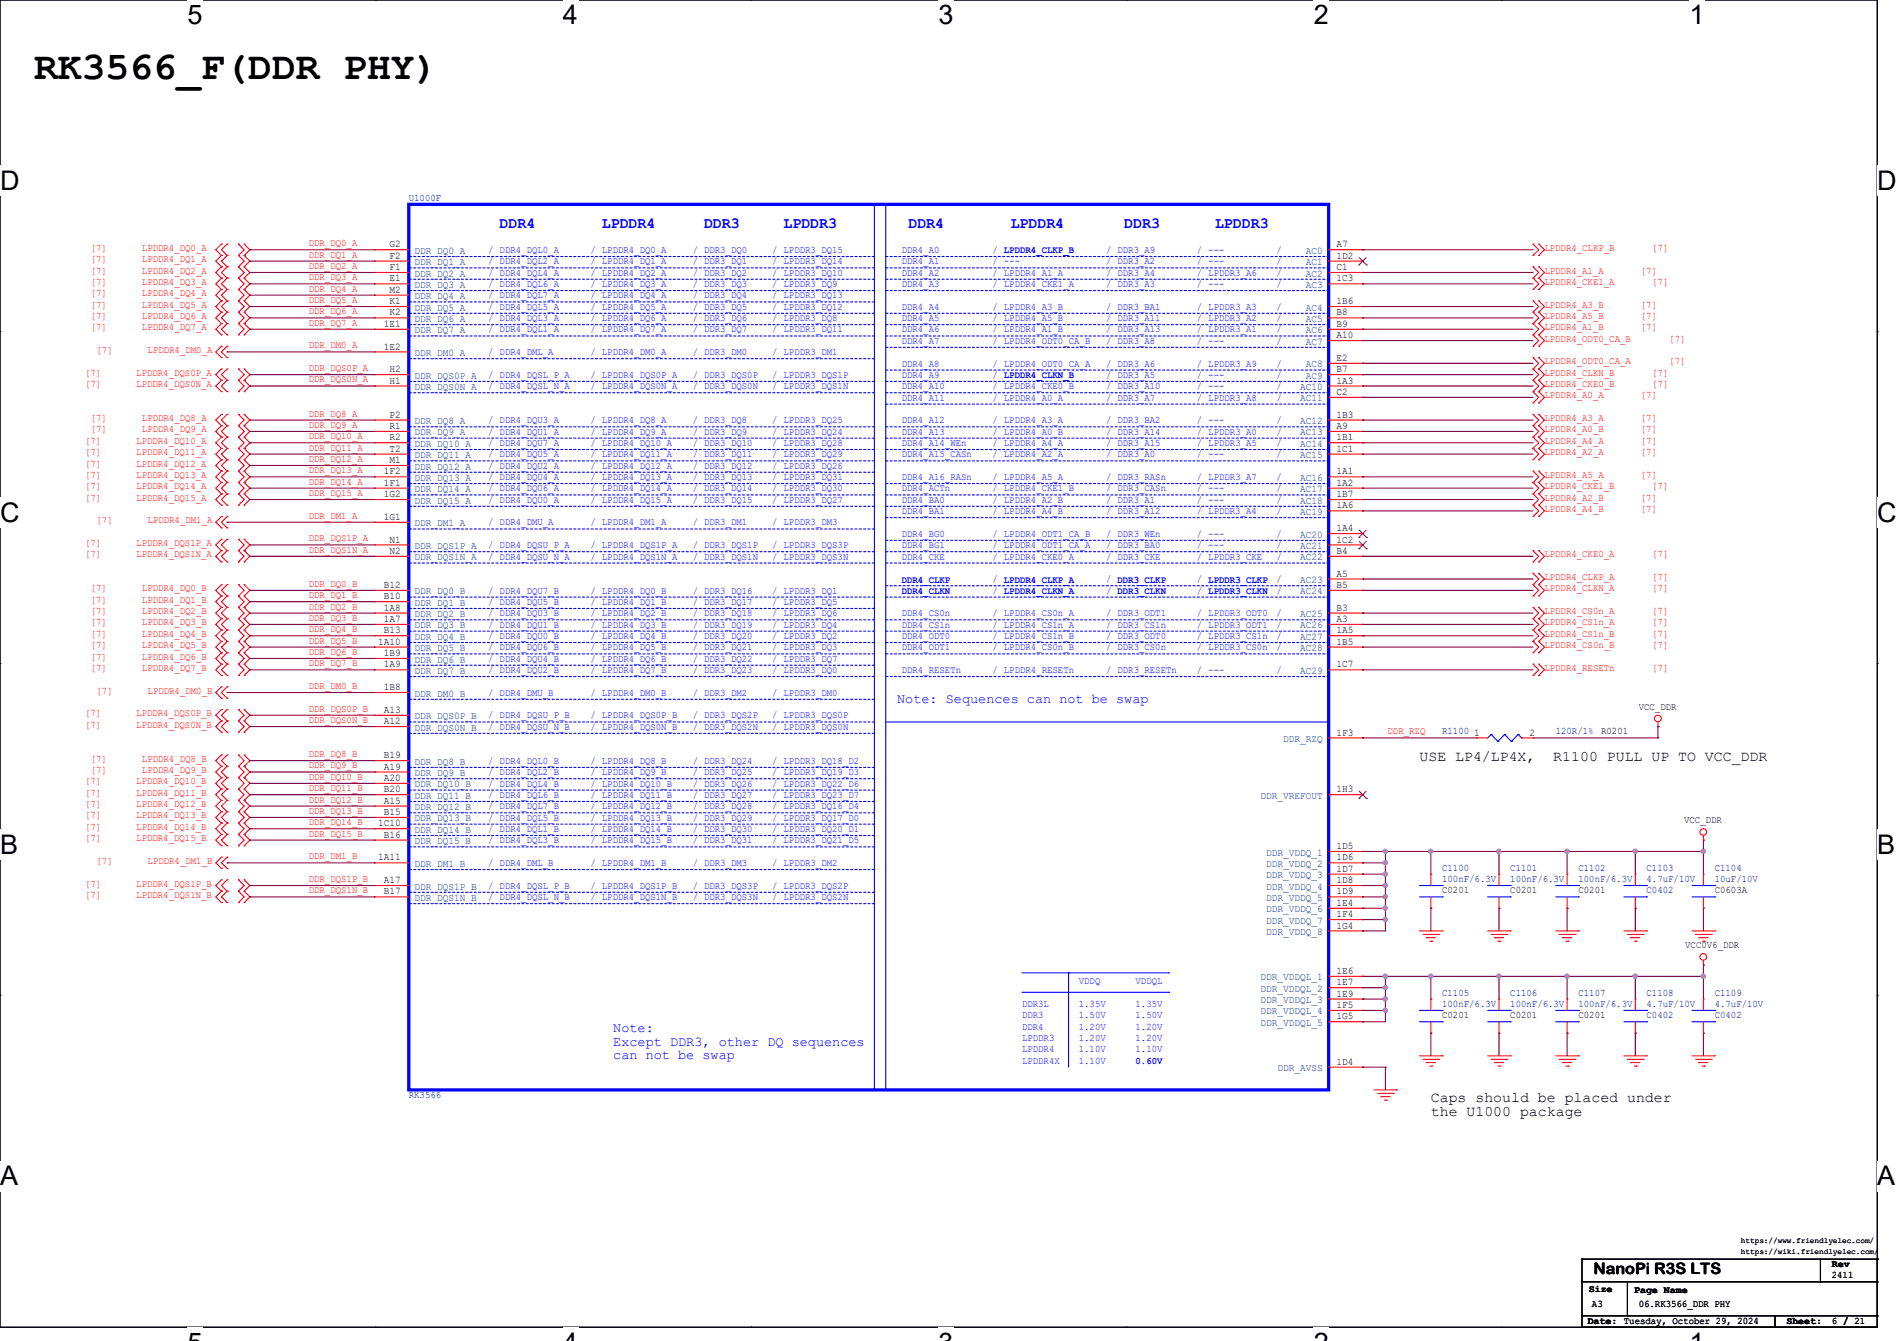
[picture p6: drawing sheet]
<svg xmlns="http://www.w3.org/2000/svg" width="297mm" height="210mm" viewBox="0 0 297 210" stroke-linecap="round" stroke-linejoin="round" font-family="sans-serif">
<defs><g id="words">
<text font-size="6.2" x="5.3" y="12.3">RK3566_F(DDR PHY)</text>
<g font-size="4.2">
<text x="29.4" y="3.8">5</text>
<text x="88.1" y="3.8">4</text>
<text x="146.9" y="3.8">3</text>
<text x="205.7" y="3.8">2</text>
<text x="264.5" y="3.8">1</text>
<text x="0" y="29.8">D</text>
<text x="293.9" y="29.8">D</text>
<text x="0" y="81.7">C</text>
<text x="293.9" y="81.7">C</text>
<text x="0" y="133.7">B</text>
<text x="293.9" y="133.7">B</text>
<text x="0" y="185.6">A</text>
<text x="293.9" y="185.6">A</text>
</g>
<g font-size="2.5" fill="#00f">
<text x="78.2" y="35.8">DDR4</text>
<text x="94.2" y="35.8">LPDDR4</text>
<text x="110.2" y="35.8">DDR3</text>
<text x="122.7" y="35.8">LPDDR3</text>
<text x="142.2" y="35.8">DDR4</text>
<text x="158.2" y="35.8">LPDDR4</text>
<text x="176" y="35.8">DDR3</text>
<text x="190.2" y="35.8">LPDDR3</text>
</g>
<text font-size="2.5" x="249.5" y="199.5">NanoPi R3S LTS</text>
<g font-size="2.3">
<text x="222.2" y="119.2">USE LP4/LP4X,</text>
<text x="243.2" y="119.2">R1100 PULL UP TO VCC_DDR</text>
<text x="224" y="172.5">Caps should be placed under</text>
<text x="224" y="174.8">the U1000 package</text>
</g>
<g font-size="2.1" fill="#00f">
<text x="140.5" y="110.1">Note: Sequences can not be swap</text>
<text x="96" y="161.7">Note:</text>
<text x="96" y="163.8">Except DDR3, other DQ sequences</text>
<text x="96" y="165.9">can not be swap</text>
</g>
<g font-size="1.6" fill="#000080">
<text x="64" y="31.5">U1000F</text>
<text x="225.8" y="115">R1100</text>
<text x="243.6" y="115">120R/1%</text>
<text x="225.8" y="136.4">C1100</text>
<text x="236.5" y="136.4">C1101</text>
<text x="247.1" y="136.4">C1102</text>
<text x="257.8" y="136.4">C1103</text>
<text x="268.5" y="136.4">C1104</text>
<text x="225.8" y="138.1">100nF/6.3V</text>
<text x="236.5" y="138.1">100nF/6.3V</text>
<text x="247.1" y="138.1">100nF/6.3V</text>
<text x="257.8" y="138.1">4.7uF/10V</text>
<text x="257.8" y="139.9">C0402</text>
<text x="268.5" y="138.1">10uF/10V</text>
<text x="225.8" y="155.9">C1105</text>
<text x="236.5" y="155.9">C1106</text>
<text x="247.1" y="155.9">C1107</text>
<text x="257.8" y="155.9">C1108</text>
<text x="268.5" y="155.9">C1109</text>
<text x="225.8" y="157.7">100nF/6.3V</text>
<text x="236.5" y="157.7">100nF/6.3V</text>
<text x="247.1" y="157.7">100nF/6.3V</text>
<text x="257.8" y="157.7">4.7uF/10V</text>
<text x="257.8" y="159.5">C0402</text>
<text x="268.5" y="157.7">4.7uF/10V</text>
<text x="268.5" y="159.5">C0402</text>
<text x="64" y="171.9">RK3566</text>
</g>
<g font-size="1.6" fill="#f00">
<text x="14.2" y="39.3">[7]</text>
<text x="14.2" y="41.1">[7]</text>
<text x="22.2" y="39.3">LPDDR4_DQ0_A</text>
<text x="22.2" y="41.1">LPDDR4_DQ1_A</text>
<text x="48.3" y="38.6">DDR_DQ0_A</text>
<text x="48.3" y="40.3">DDR_DQ1_A</text>
<text x="241.8" y="39.3">LPDDR4_CLKP_B</text>
<text x="258.7" y="39.3">[7]</text>
<text x="14.2" y="42.8">[7]</text>
<text x="14.2" y="44.6">[7]</text>
<text x="14.2" y="46.4">[7]</text>
<text x="22.2" y="42.8">LPDDR4_DQ2_A</text>
<text x="22.2" y="44.6">LPDDR4_DQ3_A</text>
<text x="22.2" y="46.4">LPDDR4_DQ4_A</text>
<text x="48.3" y="42.1">DDR_DQ2_A</text>
<text x="48.3" y="47.5">DDR_DQ5_A</text>
<text x="48.3" y="43.9">DDR_DQ3_A</text>
<text x="48.3" y="45.7">DDR_DQ4_A</text>
<text x="241.8" y="42.8">LPDDR4_A1_A</text>
<text x="241.8" y="44.6">LPDDR4_CKE1_A</text>
<text x="256.9" y="42.8">[7]</text>
<text x="258.7" y="44.6">[7]</text>
<text x="14.2" y="51.7">[7]</text>
<text x="14.2" y="48.2">[7]</text>
<text x="14.2" y="50">[7]</text>
<text x="22.2" y="51.7">LPDDR4_DQ7_A</text>
<text x="22.2" y="48.2">LPDDR4_DQ5_A</text>
<text x="22.2" y="50">LPDDR4_DQ6_A</text>
<text x="48.3" y="51">DDR_DQ7_A</text>
<text x="48.3" y="49.2">DDR_DQ6_A</text>
<text x="241.8" y="51.7">LPDDR4_A1_B</text>
<text x="241.8" y="53.5">LPDDR4_ODT0_CA_B</text>
<text x="241.8" y="48.2">LPDDR4_A3_B</text>
<text x="241.8" y="50">LPDDR4_A5_B</text>
<text x="256.9" y="51.7">[7]</text>
<text x="256.9" y="48.2">[7]</text>
<text x="256.9" y="50">[7]</text>
<text x="261.4" y="53.5">[7]</text>
<text x="13.3" y="58.8">[7]</text>
<text x="15.1" y="55.3">[7]</text>
<text x="21.3" y="58.8">LPDDR4_DQS0P_A</text>
<text x="23.1" y="55.3">LPDDR4_DM0_A</text>
<text x="48.3" y="58.1">DDR_DQS0P_A</text>
<text x="48.3" y="59.9">DDR_DQS0N_A</text>
<text x="48.3" y="54.6">DDR_DM0_A</text>
<text x="241.8" y="58.8">LPDDR4_CLKN_B</text>
<text x="241.8" y="57.1">LPDDR4_ODT0_CA_A</text>
<text x="258.7" y="58.8">[7]</text>
<text x="261.4" y="57.1">[7]</text>
<text x="13.3" y="60.6">[7]</text>
<text x="14.2" y="66">[7]</text>
<text x="21.3" y="60.6">LPDDR4_DQS0N_A</text>
<text x="22.2" y="66">LPDDR4_DQ8_A</text>
<text x="48.3" y="65.2">DDR_DQ8_A</text>
<text x="241.8" y="66">LPDDR4_A3_A</text>
<text x="241.8" y="60.6">LPDDR4_CKE0_B</text>
<text x="241.8" y="62.4">LPDDR4_A0_A</text>
<text x="256.9" y="66">[7]</text>
<text x="256.9" y="62.4">[7]</text>
<text x="258.7" y="60.6">[7]</text>
<text x="13.3" y="69.5">[7]</text>
<text x="13.3" y="71.3">[7]</text>
<text x="14.2" y="67.7">[7]</text>
<text x="21.3" y="69.5">LPDDR4_DQ10_A</text>
<text x="21.3" y="71.3">LPDDR4_DQ11_A</text>
<text x="22.2" y="67.7">LPDDR4_DQ9_A</text>
<text x="48.3" y="68.8">DDR_DQ10_A</text>
<text x="48.3" y="70.6">DDR_DQ11_A</text>
<text x="48.3" y="67">DDR_DQ9_A</text>
<text x="241.8" y="67.7">LPDDR4_A0_B</text>
<text x="241.8" y="71.3">LPDDR4_A2_A</text>
<text x="241.8" y="69.5">LPDDR4_A4_A</text>
<text x="256.9" y="67.7">[7]</text>
<text x="256.9" y="71.3">[7]</text>
<text x="256.9" y="69.5">[7]</text>
<text x="13.3" y="74.8">[7]</text>
<text x="13.3" y="76.6">[7]</text>
<text x="13.3" y="73.1">[7]</text>
<text x="21.3" y="74.8">LPDDR4_DQ13_A</text>
<text x="21.3" y="76.6">LPDDR4_DQ14_A</text>
<text x="21.3" y="73.1">LPDDR4_DQ12_A</text>
<text x="48.3" y="74.1">DDR_DQ13_A</text>
<text x="48.3" y="77.7">DDR_DQ15_A</text>
<text x="48.3" y="75.9">DDR_DQ14_A</text>
<text x="48.3" y="72.3">DDR_DQ12_A</text>
<text x="241.8" y="76.6">LPDDR4_CKE1_B</text>
<text x="241.8" y="74.8">LPDDR4_A5_A</text>
<text x="256.9" y="74.8">[7]</text>
<text x="258.7" y="76.6">[7]</text>
<text x="13.3" y="78.4">[7]</text>
<text x="15.1" y="82">[7]</text>
<text x="21.3" y="78.4">LPDDR4_DQ15_A</text>
<text x="23.1" y="82">LPDDR4_DM1_A</text>
<text x="48.3" y="81.2">DDR_DM1_A</text>
<text x="241.8" y="78.4">LPDDR4_A2_B</text>
<text x="241.8" y="80.2">LPDDR4_A4_B</text>
<text x="256.9" y="78.4">[7]</text>
<text x="256.9" y="80.2">[7]</text>
<text x="13.3" y="85.5">[7]</text>
<text x="13.3" y="87.3">[7]</text>
<text x="21.3" y="85.5">LPDDR4_DQS1P_A</text>
<text x="21.3" y="87.3">LPDDR4_DQS1N_A</text>
<text x="48.3" y="84.8">DDR_DQS1P_A</text>
<text x="48.3" y="86.6">DDR_DQS1N_A</text>
<text x="241.8" y="87.3">LPDDR4_CKE0_A</text>
<text x="258.7" y="87.3">[7]</text>
<text x="14.2" y="92.6">[7]</text>
<text x="14.2" y="94.4">[7]</text>
<text x="22.2" y="92.6">LPDDR4_DQ0_B</text>
<text x="22.2" y="94.4">LPDDR4_DQ1_B</text>
<text x="48.3" y="95.5">DDR_DQ2_B</text>
<text x="48.3" y="91.9">DDR_DQ0_B</text>
<text x="48.3" y="93.7">DDR_DQ1_B</text>
<text x="241.8" y="92.6">LPDDR4_CLKN_A</text>
<text x="241.8" y="90.8">LPDDR4_CLKP_A</text>
<text x="258.7" y="92.6">[7]</text>
<text x="258.7" y="90.8">[7]</text>
<text x="14.2" y="96.2">[7]</text>
<text x="14.2" y="98">[7]</text>
<text x="14.2" y="101.5">[7]</text>
<text x="14.2" y="99.7">[7]</text>
<text x="22.2" y="96.2">LPDDR4_DQ2_B</text>
<text x="22.2" y="98">LPDDR4_DQ3_B</text>
<text x="22.2" y="101.5">LPDDR4_DQ5_B</text>
<text x="22.2" y="99.7">LPDDR4_DQ4_B</text>
<text x="48.3" y="97.2">DDR_DQ3_B</text>
<text x="48.3" y="100.8">DDR_DQ5_B</text>
<text x="48.3" y="99">DDR_DQ4_B</text>
<text x="241.8" y="99.7">LPDDR4_CS1n_B</text>
<text x="241.8" y="101.5">LPDDR4_CS0n_B</text>
<text x="241.8" y="98">LPDDR4_CS1n_A</text>
<text x="241.8" y="96.2">LPDDR4_CS0n_A</text>
<text x="258.7" y="99.7">[7]</text>
<text x="258.7" y="101.5">[7]</text>
<text x="258.7" y="98">[7]</text>
<text x="258.7" y="96.2">[7]</text>
<text x="14.2" y="103.3">[7]</text>
<text x="14.2" y="105.1">[7]</text>
<text x="22.2" y="103.3">LPDDR4_DQ6_B</text>
<text x="22.2" y="105.1">LPDDR4_DQ7_B</text>
<text x="48.3" y="102.6">DDR_DQ6_B</text>
<text x="48.3" y="104.3">DDR_DQ7_B</text>
<text x="48.3" y="107.9">DDR_DM0_B</text>
<text x="241.8" y="105.1">LPDDR4_RESETn</text>
<text x="258.7" y="105.1">[7]</text>
<text x="13.3" y="114">[7]</text>
<text x="13.3" y="112.2">[7]</text>
<text x="15.1" y="108.6">[7]</text>
<text x="21.3" y="114">LPDDR4_DQS0N_B</text>
<text x="21.3" y="112.2">LPDDR4_DQS0P_B</text>
<text x="23.1" y="108.6">LPDDR4_DM0_B</text>
<text x="48.3" y="113.2">DDR_DQS0N_B</text>
<text x="48.3" y="111.5">DDR_DQS0P_B</text>
<text x="14.2" y="119.3">[7]</text>
<text x="22.2" y="119.3">LPDDR4_DQ8_B</text>
<text x="48.3" y="118.6">DDR_DQ8_B</text>
<text x="217.2" y="115">DDR_RZQ</text>
<text x="13.3" y="124.6">[7]</text>
<text x="13.3" y="122.8">[7]</text>
<text x="14.2" y="121.1">[7]</text>
<text x="21.3" y="124.6">LPDDR4_DQ11_B</text>
<text x="21.3" y="122.8">LPDDR4_DQ10_B</text>
<text x="22.2" y="121.1">LPDDR4_DQ9_B</text>
<text x="48.3" y="123.9">DDR_DQ11_B</text>
<text x="48.3" y="122.1">DDR_DQ10_B</text>
<text x="48.3" y="120.4">DDR_DQ9_B</text>
<text x="48.3" y="125.7">DDR_DQ12_B</text>
<text x="13.3" y="130">[7]</text>
<text x="13.3" y="131.7">[7]</text>
<text x="13.3" y="126.4">[7]</text>
<text x="13.3" y="128.2">[7]</text>
<text x="21.3" y="130">LPDDR4_DQ14_B</text>
<text x="21.3" y="131.7">LPDDR4_DQ15_B</text>
<text x="21.3" y="126.4">LPDDR4_DQ12_B</text>
<text x="21.3" y="128.2">LPDDR4_DQ13_B</text>
<text x="48.3" y="129.2">DDR_DQ14_B</text>
<text x="48.3" y="131">DDR_DQ15_B</text>
<text x="48.3" y="127.5">DDR_DQ13_B</text>
<text x="15.1" y="135.3">[7]</text>
<text x="23.1" y="135.3">LPDDR4_DM1_B</text>
<text x="48.3" y="134.6">DDR_DM1_B</text>
<text x="13.3" y="138.8">[7]</text>
<text x="13.3" y="140.6">[7]</text>
<text x="21.3" y="138.8">LPDDR4_DQS1P_B</text>
<text x="21.3" y="140.6">LPDDR4_DQS1N_B</text>
<text x="48.3" y="138.1">DDR_DQS1P_B</text>
<text x="48.3" y="139.9">DDR_DQS1N_B</text>
</g>
<g font-size="1.6">
<text x="61" y="38.7">G2</text>
<text x="61" y="40.5">F2</text>
<text x="209.3" y="38.7">A7</text>
<text x="209.3" y="40.5">1D2</text>
<text x="61" y="42.3">F1</text>
<text x="61" y="44.1">E1</text>
<text x="61" y="45.8">M2</text>
<text x="61" y="47.6">K1</text>
<text x="209.3" y="42.3">C1</text>
<text x="209.3" y="44.1">1C3</text>
<text x="209.3" y="47.6">1B6</text>
<text x="60.1" y="51.2">1E1</text>
<text x="61" y="49.4">K2</text>
<text x="209.3" y="49.4">B8</text>
<text x="209.3" y="51.2">B9</text>
<text x="209.3" y="53">A10</text>
<text x="60.1" y="54.7">1E2</text>
<text x="61" y="58.3">H2</text>
<text x="209.3" y="56.5">E2</text>
<text x="209.3" y="58.3">B7</text>
<text x="61" y="60.1">H1</text>
<text x="61" y="65.4">P2</text>
<text x="209.3" y="60.1">1A3</text>
<text x="209.3" y="61.8">C2</text>
<text x="209.3" y="65.4">1B3</text>
<text x="61" y="67.2">R1</text>
<text x="61" y="69">R2</text>
<text x="61" y="70.7">T2</text>
<text x="209.3" y="67.2">A9</text>
<text x="209.3" y="69">1B1</text>
<text x="209.3" y="70.7">1C1</text>
<text x="60.1" y="74.3">1F2</text>
<text x="60.1" y="76.1">1F1</text>
<text x="60.1" y="77.9">1G2</text>
<text x="61" y="72.5">M1</text>
<text x="209.3" y="74.3">1A1</text>
<text x="209.3" y="76.1">1A2</text>
<text x="209.3" y="77.9">1B7</text>
<text x="60.1" y="81.4">1G1</text>
<text x="209.3" y="79.6">1A6</text>
<text x="209.3" y="83.2">1A4</text>
<text x="61" y="85">N1</text>
<text x="61" y="86.7">N2</text>
<text x="209.3" y="85">1C2</text>
<text x="209.3" y="86.7">B4</text>
<text x="60.1" y="92.1">B12</text>
<text x="60.1" y="93.9">B10</text>
<text x="60.1" y="95.6">1A8</text>
<text x="209.3" y="90.3">A5</text>
<text x="209.3" y="92.1">B5</text>
<text x="209.3" y="95.6">B3</text>
<text x="59.2" y="101">1A10</text>
<text x="60.1" y="97.4">1A7</text>
<text x="60.1" y="99.2">B13</text>
<text x="209.3" y="97.4">A3</text>
<text x="209.3" y="99.2">1A5</text>
<text x="209.3" y="101">1B5</text>
<text x="60.1" y="102.7">1B9</text>
<text x="60.1" y="104.5">1A9</text>
<text x="209.3" y="104.5">1C7</text>
<text x="60.1" y="108.1">1B8</text>
<text x="60.1" y="111.6">A13</text>
<text x="60.1" y="113.4">A12</text>
<text x="256.6" y="111.1">VCC_DDR</text>
<text x="60.1" y="118.7">B19</text>
<text x="209.3" y="115.2">1F3</text>
<text x="230.8" y="115.2">1</text>
<text x="239.5" y="115.2">2</text>
<text x="250.7" y="115">R0201</text>
<text x="60.1" y="120.5">A19</text>
<text x="60.1" y="122.3">A20</text>
<text x="60.1" y="124.1">B20</text>
<text x="60.1" y="125.9">A15</text>
<text x="209.3" y="124.1">1H3</text>
<text x="59.2" y="129.4">1C10</text>
<text x="60.1" y="127.6">B15</text>
<text x="60.1" y="131.2">B16</text>
<text x="263.7" y="128.9">VCC_DDR</text>
<text x="59.2" y="134.7">1A11</text>
<text x="209.3" y="133">1D5</text>
<text x="209.3" y="134.7">1D6</text>
<text x="209.3" y="136.5">1D7</text>
<text x="60.1" y="138.3">A17</text>
<text x="60.1" y="140.1">B17</text>
<text x="209.3" y="138.3">1D8</text>
<text x="209.3" y="140.1">1D9</text>
<text x="209.3" y="141.9">1E4</text>
<text x="209.3" y="143.6">1F4</text>
<text x="225.8" y="139.9">C0201</text>
<text x="236.5" y="139.9">C0201</text>
<text x="247.1" y="139.9">C0201</text>
<text x="268.5" y="139.9">C0603A</text>
<text x="209.3" y="145.4">1G4</text>
<text x="263.9" y="148.5">VCC0V6_DDR</text>
<text x="209.3" y="152.5">1E6</text>
<text x="209.3" y="154.3">1E7</text>
<text x="209.3" y="156.1">1E9</text>
<text x="209.3" y="157.9">1F5</text>
<text x="209.3" y="159.6">1G5</text>
<text x="225.8" y="159.5">C0201</text>
<text x="236.5" y="159.5">C0201</text>
<text x="247.1" y="159.5">C0201</text>
<text x="209.3" y="166.8">1D4</text>
<text x="248.8" y="202.4">Size</text>
<text x="255.9" y="202.5">Page Name</text>
<text x="286.8" y="200.2">2411</text>
<text x="286.8" y="198.5">Rev</text>
<text x="248.6" y="207.3">Date: Tuesday, October 29, 2024</text>
<text x="249.3" y="204.6">A3</text>
<text x="256.6" y="204.6">06.RK3566_DDR PHY</text>
<text x="279.7" y="207.3">Sheet:</text>
<text x="286.8" y="207.3">6 / 21</text>
</g>
<g font-size="1.6" fill="#004080">
<text x="64.9" y="39.8">DDR_DQ0_A</text>
<text x="64.9" y="41.5">DDR_DQ1_A</text>
<text x="204.5" y="39.8">AC0</text>
<text x="204.5" y="41.5">AC1</text>
<text x="64.9" y="43.3">DDR_DQ2_A</text>
<text x="64.9" y="45.1">DDR_DQ3_A</text>
<text x="64.9" y="46.9">DDR_DQ4_A</text>
<text x="204.5" y="43.3">AC2</text>
<text x="204.5" y="45.1">AC3</text>
<text x="64.9" y="48.6">DDR_DQ5_A</text>
<text x="64.9" y="50.4">DDR_DQ6_A</text>
<text x="64.9" y="52.2">DDR_DQ7_A</text>
<text x="204.5" y="48.6">AC4</text>
<text x="204.5" y="50.4">AC5</text>
<text x="204.5" y="52.2">AC6</text>
<text x="204.5" y="54">AC7</text>
<text x="64.9" y="55.8">DDR_DM0_A</text>
<text x="64.9" y="59.3">DDR_DQS0P_A</text>
<text x="204.5" y="57.5">AC8</text>
<text x="204.5" y="59.3">AC9</text>
<text x="64.9" y="61.1">DDR_DQS0N_A</text>
<text x="203.6" y="61.1">AC10</text>
<text x="203.6" y="62.9">AC11</text>
<text x="64.9" y="66.4">DDR_DQ8_A</text>
<text x="64.9" y="68.2">DDR_DQ9_A</text>
<text x="64.9" y="70">DDR_DQ10_A</text>
<text x="64.9" y="71.8">DDR_DQ11_A</text>
<text x="203.6" y="66.4">AC12</text>
<text x="203.6" y="68.2">AC13</text>
<text x="203.6" y="70">AC14</text>
<text x="203.6" y="71.8">AC15</text>
<text x="64.9" y="73.5">DDR_DQ12_A</text>
<text x="64.9" y="75.3">DDR_DQ13_A</text>
<text x="64.9" y="77.1">DDR_DQ14_A</text>
<text x="203.6" y="75.3">AC16</text>
<text x="203.6" y="77.1">AC17</text>
<text x="64.9" y="78.9">DDR_DQ15_A</text>
<text x="64.9" y="82.4">DDR_DM1_A</text>
<text x="203.6" y="78.9">AC18</text>
<text x="203.6" y="80.6">AC19</text>
<text x="64.9" y="86">DDR_DQS1P_A</text>
<text x="64.9" y="87.8">DDR_DQS1N_A</text>
<text x="203.6" y="84.2">AC20</text>
<text x="203.6" y="86">AC21</text>
<text x="203.6" y="87.8">AC22</text>
<text x="64.9" y="93.1">DDR_DQ0_B</text>
<text x="64.9" y="94.9">DDR_DQ1_B</text>
<text x="203.6" y="91.3">AC23</text>
<text x="203.6" y="93.1">AC24</text>
<text x="64.9" y="96.6">DDR_DQ2_B</text>
<text x="64.9" y="98.4">DDR_DQ3_B</text>
<text x="64.9" y="100.2">DDR_DQ4_B</text>
<text x="64.9" y="102">DDR_DQ5_B</text>
<text x="203.6" y="96.6">AC25</text>
<text x="203.6" y="98.4">AC26</text>
<text x="203.6" y="100.2">AC27</text>
<text x="203.6" y="102">AC28</text>
<text x="64.9" y="103.8">DDR_DQ6_B</text>
<text x="64.9" y="105.5">DDR_DQ7_B</text>
<text x="203.6" y="105.5">AC29</text>
<text x="64.9" y="109.1">DDR_DM0_B</text>
<text x="64.9" y="112.7">DDR_DQS0P_B</text>
<text x="64.9" y="114.4">DDR_DQS0N_B</text>
<text x="64.9" y="119.8">DDR_DQ8_B</text>
<text x="200.9" y="116.2">DDR_RZQ</text>
<text x="64.9" y="121.5">DDR_DQ9_B</text>
<text x="64.9" y="123.3">DDR_DQ10_B</text>
<text x="64.9" y="125.1">DDR_DQ11_B</text>
<text x="197.4" y="125.1">DDR_VREFOUT</text>
<text x="64.9" y="126.9">DDR_DQ12_B</text>
<text x="64.9" y="128.7">DDR_DQ13_B</text>
<text x="64.9" y="130.4">DDR_DQ14_B</text>
<text x="64.9" y="132.2">DDR_DQ15_B</text>
<text x="64.9" y="135.8">DDR_DM1_B</text>
<text x="198.2" y="134">DDR_VDDQ_1</text>
<text x="198.2" y="135.8">DDR_VDDQ_2</text>
<text x="198.2" y="137.5">DDR_VDDQ_3</text>
<text x="64.9" y="139.3">DDR_DQS1P_B</text>
<text x="64.9" y="141.1">DDR_DQS1N_B</text>
<text x="198.2" y="139.3">DDR_VDDQ_4</text>
<text x="198.2" y="141.1">DDR_VDDQ_5</text>
<text x="198.2" y="142.9">DDR_VDDQ_6</text>
<text x="198.2" y="144.7">DDR_VDDQ_7</text>
<text x="198.2" y="146.4">DDR_VDDQ_8</text>
<text x="197.4" y="153.5">DDR_VDDQL_1</text>
<text x="197.4" y="155.3">DDR_VDDQL_2</text>
<text x="197.4" y="157.1">DDR_VDDQL_3</text>
<text x="197.4" y="158.9">DDR_VDDQL_4</text>
<text x="197.4" y="160.7">DDR_VDDQL_5</text>
<text x="200" y="167.8">DDR_AVSS</text>
</g>
<g font-size="1.6" fill="#00f">
<text x="76.5" y="41.4">/ DDR4_DQL2_A</text>
<text x="76.5" y="39.6">/ DDR4_DQL0_A</text>
<text x="92.5" y="41.4">/ LPDDR4_DQ1_A</text>
<text x="92.5" y="39.6">/ LPDDR4_DQ0_A</text>
<text x="108.5" y="41.4">/ DDR3_DQ1</text>
<text x="108.5" y="39.6">/ DDR3_DQ0</text>
<text x="120.9" y="39.6">/ LPDDR3_DQ15</text>
<text x="120.9" y="41.4">/ LPDDR3_DQ14</text>
<text x="141.2" y="39.6">DDR4_A0</text>
<text x="141.2" y="41.4">DDR4_A1</text>
<text x="155.4" y="39.6">/ LPDDR4_CLKP_B</text>
<text x="155.4" y="41.4">/ ---</text>
<text x="173.2" y="41.4">/ DDR3_A2</text>
<text x="173.2" y="39.6">/ DDR3_A9</text>
<text x="187.4" y="41.4">/ ---</text>
<text x="187.4" y="39.6">/ ---</text>
<text x="199.9" y="39.6">/</text>
<text x="199.9" y="41.4">/</text>
<text x="76.5" y="46.7">/ DDR4_DQL7_A</text>
<text x="76.5" y="45">/ DDR4_DQL6_A</text>
<text x="76.5" y="43.2">/ DDR4_DQL4_A</text>
<text x="92.5" y="43.2">/ LPDDR4_DQ2_A</text>
<text x="92.5" y="46.7">/ LPDDR4_DQ4_A</text>
<text x="92.5" y="45">/ LPDDR4_DQ3_A</text>
<text x="108.5" y="43.2">/ DDR3_DQ2</text>
<text x="108.5" y="46.7">/ DDR3_DQ4</text>
<text x="108.5" y="45">/ DDR3_DQ3</text>
<text x="120.9" y="43.2">/ LPDDR3_DQ10</text>
<text x="120.9" y="46.7">/ LPDDR3_DQ13</text>
<text x="120.9" y="45">/ LPDDR3_DQ9</text>
<text x="141.2" y="45">DDR4_A3</text>
<text x="141.2" y="43.2">DDR4_A2</text>
<text x="155.4" y="45">/ LPDDR4_CKE1_A</text>
<text x="155.4" y="43.2">/ LPDDR4_A1_A</text>
<text x="173.2" y="45">/ DDR3_A3</text>
<text x="173.2" y="43.2">/ DDR3_A4</text>
<text x="187.4" y="43.2">/ LPDDR3_A6</text>
<text x="187.4" y="45">/ ---</text>
<text x="199.9" y="43.2">/</text>
<text x="199.9" y="45">/</text>
<text x="76.5" y="52.1">/ DDR4_DQL1_A</text>
<text x="76.5" y="50.3">/ DDR4_DQL3_A</text>
<text x="76.5" y="48.5">/ DDR4_DQL5_A</text>
<text x="92.5" y="48.5">/ LPDDR4_DQ5_A</text>
<text x="92.5" y="52.1">/ LPDDR4_DQ7_A</text>
<text x="92.5" y="50.3">/ LPDDR4_DQ6_A</text>
<text x="108.5" y="48.5">/ DDR3_DQ5</text>
<text x="108.5" y="52.1">/ DDR3_DQ7</text>
<text x="108.5" y="50.3">/ DDR3_DQ6</text>
<text x="120.9" y="52.1">/ LPDDR3_DQ11</text>
<text x="120.9" y="48.5">/ LPDDR3_DQ12</text>
<text x="120.9" y="50.3">/ LPDDR3_DQ8</text>
<text x="141.2" y="50.3">DDR4_A5</text>
<text x="141.2" y="52.1">DDR4_A6</text>
<text x="141.2" y="48.5">DDR4_A4</text>
<text x="141.2" y="53.8">DDR4_A7</text>
<text x="155.4" y="50.3">/ LPDDR4_A5_B</text>
<text x="155.4" y="48.5">/ LPDDR4_A3_B</text>
<text x="155.4" y="52.1">/ LPDDR4_A1_B</text>
<text x="155.4" y="53.8">/ LPDDR4_ODT0_CA_B</text>
<text x="173.2" y="50.3">/ DDR3_A11</text>
<text x="173.2" y="53.8">/ DDR3_A8</text>
<text x="173.2" y="48.5">/ DDR3_BA1</text>
<text x="173.2" y="52.1">/ DDR3_A13</text>
<text x="187.4" y="48.5">/ LPDDR3_A3</text>
<text x="187.4" y="50.3">/ LPDDR3_A2</text>
<text x="187.4" y="53.8">/ ---</text>
<text x="187.4" y="52.1">/ LPDDR3_A1</text>
<text x="199.9" y="50.3">/</text>
<text x="199.9" y="52.1">/</text>
<text x="199.9" y="48.5">/</text>
<text x="199.9" y="53.8">/</text>
<text x="76.5" y="59.2">/ DDR4_DQSL_P_A</text>
<text x="76.5" y="55.6">/ DDR4_DML_A</text>
<text x="92.5" y="59.2">/ LPDDR4_DQS0P_A</text>
<text x="92.5" y="55.6">/ LPDDR4_DM0_A</text>
<text x="108.5" y="59.2">/ DDR3_DQS0P</text>
<text x="108.5" y="55.6">/ DDR3_DM0</text>
<text x="120.9" y="55.6">/ LPDDR3_DM1</text>
<text x="120.9" y="59.2">/ LPDDR3_DQS1P</text>
<text x="141.2" y="59.2">DDR4_A9</text>
<text x="141.2" y="57.4">DDR4_A8</text>
<text x="155.4" y="59.2">/ LPDDR4_CLKN_B</text>
<text x="155.4" y="57.4">/ LPDDR4_ODT0_CA_A</text>
<text x="173.2" y="59.2">/ DDR3_A5</text>
<text x="173.2" y="57.4">/ DDR3_A6</text>
<text x="187.4" y="57.4">/ LPDDR3_A9</text>
<text x="187.4" y="59.2">/ ---</text>
<text x="199.9" y="59.2">/</text>
<text x="199.9" y="57.4">/</text>
<text x="76.5" y="61">/ DDR4_DQSL_N_A</text>
<text x="92.5" y="61">/ LPDDR4_DQS0N_A</text>
<text x="108.5" y="61">/ DDR3_DQS0N</text>
<text x="120.9" y="61">/ LPDDR3_DQS1N</text>
<text x="141.2" y="61">DDR4_A10</text>
<text x="141.2" y="62.7">DDR4_A11</text>
<text x="155.4" y="61">/ LPDDR4_CKE0_B</text>
<text x="155.4" y="62.7">/ LPDDR4_A0_A</text>
<text x="173.2" y="62.7">/ DDR3_A7</text>
<text x="173.2" y="61">/ DDR3_A10</text>
<text x="187.4" y="62.7">/ LPDDR3_A8</text>
<text x="187.4" y="61">/ ---</text>
<text x="199.9" y="61">/</text>
<text x="199.9" y="62.7">/</text>
<text x="76.5" y="71.6">/ DDR4_DQU5_A</text>
<text x="76.5" y="69.8">/ DDR4_DQU7_A</text>
<text x="76.5" y="68.1">/ DDR4_DQU1_A</text>
<text x="76.5" y="66.3">/ DDR4_DQU3_A</text>
<text x="92.5" y="68.1">/ LPDDR4_DQ9_A</text>
<text x="92.5" y="71.6">/ LPDDR4_DQ11_A</text>
<text x="92.5" y="66.3">/ LPDDR4_DQ8_A</text>
<text x="92.5" y="69.8">/ LPDDR4_DQ10_A</text>
<text x="108.5" y="69.8">/ DDR3_DQ10</text>
<text x="108.5" y="68.1">/ DDR3_DQ9</text>
<text x="108.5" y="66.3">/ DDR3_DQ8</text>
<text x="108.5" y="71.6">/ DDR3_DQ11</text>
<text x="120.9" y="69.8">/ LPDDR3_DQ28</text>
<text x="120.9" y="71.6">/ LPDDR3_DQ29</text>
<text x="120.9" y="66.3">/ LPDDR3_DQ25</text>
<text x="120.9" y="68.1">/ LPDDR3_DQ24</text>
<text x="141.2" y="69.8">DDR4_A14_WEn</text>
<text x="141.2" y="68.1">DDR4_A13</text>
<text x="141.2" y="71.6">DDR4_A15_CASn</text>
<text x="141.2" y="66.3">DDR4_A12</text>
<text x="155.4" y="69.8">/ LPDDR4_A4_A</text>
<text x="155.4" y="66.3">/ LPDDR4_A3_A</text>
<text x="155.4" y="71.6">/ LPDDR4_A2_A</text>
<text x="155.4" y="68.1">/ LPDDR4_A0_B</text>
<text x="173.2" y="69.8">/ DDR3_A15</text>
<text x="173.2" y="71.6">/ DDR3_A0</text>
<text x="173.2" y="66.3">/ DDR3_BA2</text>
<text x="173.2" y="68.1">/ DDR3_A14</text>
<text x="187.4" y="68.1">/ LPDDR3_A0</text>
<text x="187.4" y="69.8">/ LPDDR3_A5</text>
<text x="187.4" y="66.3">/ ---</text>
<text x="187.4" y="71.6">/ ---</text>
<text x="199.9" y="71.6">/</text>
<text x="199.9" y="66.3">/</text>
<text x="199.9" y="69.8">/</text>
<text x="199.9" y="68.1">/</text>
<text x="76.5" y="73.4">/ DDR4_DQU2_A</text>
<text x="76.5" y="77">/ DDR4_DQU6_A</text>
<text x="76.5" y="75.2">/ DDR4_DQU4_A</text>
<text x="92.5" y="77">/ LPDDR4_DQ14_A</text>
<text x="92.5" y="75.2">/ LPDDR4_DQ13_A</text>
<text x="92.5" y="73.4">/ LPDDR4_DQ12_A</text>
<text x="108.5" y="77">/ DDR3_DQ14</text>
<text x="108.5" y="73.4">/ DDR3_DQ12</text>
<text x="108.5" y="75.2">/ DDR3_DQ13</text>
<text x="120.9" y="77">/ LPDDR3_DQ30</text>
<text x="120.9" y="73.4">/ LPDDR3_DQ26</text>
<text x="120.9" y="75.2">/ LPDDR3_DQ31</text>
<text x="141.2" y="75.2">DDR4_A16_RASn</text>
<text x="141.2" y="77">DDR4_ACTn</text>
<text x="155.4" y="77">/ LPDDR4_CKE1_B</text>
<text x="155.4" y="75.2">/ LPDDR4_A5_A</text>
<text x="173.2" y="75.2">/ DDR3_RASn</text>
<text x="173.2" y="77">/ DDR3_CASn</text>
<text x="187.4" y="77">/ ---</text>
<text x="187.4" y="75.2">/ LPDDR3_A7</text>
<text x="199.9" y="77">/</text>
<text x="199.9" y="75.2">/</text>
<text x="76.5" y="78.7">/ DDR4_DQU0_A</text>
<text x="76.5" y="82.3">/ DDR4_DMU_A</text>
<text x="92.5" y="82.3">/ LPDDR4_DM1_A</text>
<text x="92.5" y="78.7">/ LPDDR4_DQ15_A</text>
<text x="108.5" y="82.3">/ DDR3_DM1</text>
<text x="108.5" y="78.7">/ DDR3_DQ15</text>
<text x="120.9" y="78.7">/ LPDDR3_DQ27</text>
<text x="120.9" y="82.3">/ LPDDR3_DM3</text>
<text x="141.2" y="78.7">DDR4_BA0</text>
<text x="141.2" y="80.5">DDR4_BA1</text>
<text x="155.4" y="78.7">/ LPDDR4_A2_B</text>
<text x="155.4" y="80.5">/ LPDDR4_A4_B</text>
<text x="173.2" y="80.5">/ DDR3_A12</text>
<text x="173.2" y="78.7">/ DDR3_A1</text>
<text x="187.4" y="78.7">/ ---</text>
<text x="187.4" y="80.5">/ LPDDR3_A4</text>
<text x="199.8" y="80.5">/</text>
<text x="199.9" y="78.7">/</text>
<text x="76.5" y="85.9">/ DDR4_DQSU_P_A</text>
<text x="76.5" y="87.6">/ DDR4_DQSU_N_A</text>
<text x="92.5" y="87.6">/ LPDDR4_DQS1N_A</text>
<text x="92.5" y="85.9">/ LPDDR4_DQS1P_A</text>
<text x="108.5" y="87.6">/ DDR3_DQS1N</text>
<text x="108.5" y="85.9">/ DDR3_DQS1P</text>
<text x="120.9" y="87.6">/ LPDDR3_DQS3N</text>
<text x="120.9" y="85.9">/ LPDDR3_DQS3P</text>
<text x="141.2" y="87.6">DDR4_CKE</text>
<text x="141.2" y="84.1">DDR4_BG0</text>
<text x="141.2" y="85.9">DDR4_BG1</text>
<text x="155.4" y="85.9">/ LPDDR4_ODT1_CA_A</text>
<text x="155.4" y="87.6">/ LPDDR4_CKE0_A</text>
<text x="155.4" y="84.1">/ LPDDR4_ODT1_CA_B</text>
<text x="173.2" y="84.1">/ DDR3_WEn</text>
<text x="173.2" y="87.6">/ DDR3_CKE</text>
<text x="173.2" y="85.9">/ DDR3_BA0</text>
<text x="187.4" y="84.1">/ ---</text>
<text x="187.4" y="85.9">/ ---</text>
<text x="187.4" y="87.6">/ LPDDR3_CKE</text>
<text x="199.9" y="84.1">/</text>
<text x="199.9" y="85.9">/</text>
<text x="199.9" y="87.6">/</text>
<text x="76.5" y="94.7">/ DDR4_DQU5_B</text>
<text x="76.5" y="93">/ DDR4_DQU7_B</text>
<text x="92.5" y="94.7">/ LPDDR4_DQ1_B</text>
<text x="92.5" y="93">/ LPDDR4_DQ0_B</text>
<text x="108.5" y="94.7">/ DDR3_DQ17</text>
<text x="108.5" y="93">/ DDR3_DQ16</text>
<text x="120.9" y="94.7">/ LPDDR3_DQ5</text>
<text x="120.9" y="93">/ LPDDR3_DQ1</text>
<text x="141.2" y="93">DDR4_CLKN</text>
<text x="141.2" y="91.2">DDR4_CLKP</text>
<text x="155.4" y="93">/ LPDDR4_CLKN_A</text>
<text x="155.4" y="91.2">/ LPDDR4_CLKP_A</text>
<text x="173.2" y="91.2">/ DDR3_CLKP</text>
<text x="173.2" y="93">/ DDR3_CLKN</text>
<text x="187.4" y="91.2">/ LPDDR3_CLKP</text>
<text x="187.4" y="93">/ LPDDR3_CLKN</text>
<text x="199.9" y="91.2">/</text>
<text x="199.9" y="93">/</text>
<text x="76.5" y="96.5">/ DDR4_DQU3_B</text>
<text x="76.5" y="101.9">/ DDR4_DQU6_B</text>
<text x="76.5" y="98.3">/ DDR4_DQU1_B</text>
<text x="76.5" y="100.1">/ DDR4_DQU0_B</text>
<text x="92.5" y="100.1">/ LPDDR4_DQ4_B</text>
<text x="92.5" y="96.5">/ LPDDR4_DQ2_B</text>
<text x="92.5" y="101.9">/ LPDDR4_DQ5_B</text>
<text x="92.5" y="98.3">/ LPDDR4_DQ3_B</text>
<text x="108.5" y="100.1">/ DDR3_DQ20</text>
<text x="108.5" y="98.3">/ DDR3_DQ19</text>
<text x="108.5" y="96.5">/ DDR3_DQ18</text>
<text x="108.5" y="101.9">/ DDR3_DQ21</text>
<text x="120.9" y="101.9">/ LPDDR3_DQ3</text>
<text x="120.9" y="96.5">/ LPDDR3_DQ6</text>
<text x="120.9" y="100.1">/ LPDDR3_DQ2</text>
<text x="120.9" y="98.3">/ LPDDR3_DQ4</text>
<text x="141.2" y="98.3">DDR4_CS1n</text>
<text x="141.2" y="101.9">DDR4_ODT1</text>
<text x="141.2" y="96.5">DDR4_CS0n</text>
<text x="141.2" y="100.1">DDR4_ODT0</text>
<text x="155.4" y="98.3">/ LPDDR4_CS1n_A</text>
<text x="155.4" y="96.5">/ LPDDR4_CS0n_A</text>
<text x="155.4" y="100.1">/ LPDDR4_CS1n_B</text>
<text x="155.4" y="101.9">/ LPDDR4_CS0n_B</text>
<text x="173.2" y="101.9">/ DDR3_CS0n</text>
<text x="173.2" y="100.1">/ DDR3_ODT0</text>
<text x="173.2" y="98.3">/ DDR3_CS1n</text>
<text x="173.2" y="96.5">/ DDR3_ODT1</text>
<text x="187.4" y="101.9">/ LPDDR3_CS0n</text>
<text x="187.4" y="100.1">/ LPDDR3_CS1n</text>
<text x="187.4" y="96.5">/ LPDDR3_ODT0</text>
<text x="187.4" y="98.3">/ LPDDR3_ODT1</text>
<text x="199.9" y="100.1">/</text>
<text x="199.9" y="96.5">/</text>
<text x="199.9" y="101.9">/</text>
<text x="199.9" y="98.3">/</text>
<text x="76.5" y="105.4">/ DDR4_DQU2_B</text>
<text x="76.5" y="103.6">/ DDR4_DQU4_B</text>
<text x="92.5" y="103.6">/ LPDDR4_DQ6_B</text>
<text x="92.5" y="105.4">/ LPDDR4_DQ7_B</text>
<text x="108.5" y="103.6">/ DDR3_DQ22</text>
<text x="108.5" y="105.4">/ DDR3_DQ23</text>
<text x="120.9" y="103.6">/ LPDDR3_DQ7</text>
<text x="120.9" y="105.4">/ LPDDR3_DQ0</text>
<text x="141.2" y="105.4">DDR4_RESETn</text>
<text x="155.4" y="105.4">/ LPDDR4_RESETn</text>
<text x="173.2" y="105.4">/ DDR3_RESETn</text>
<text x="187.4" y="105.4">/ ---</text>
<text x="199.9" y="105.4">/</text>
<text x="76.5" y="112.5">/ DDR4_DQSU_P_B</text>
<text x="76.5" y="109">/ DDR4_DMU_B</text>
<text x="92.5" y="109">/ LPDDR4_DM0_B</text>
<text x="92.5" y="112.5">/ LPDDR4_DQS0P_B</text>
<text x="108.5" y="109">/ DDR3_DM2</text>
<text x="108.5" y="112.5">/ DDR3_DQS2P</text>
<text x="120.9" y="112.5">/ LPDDR3_DQS0P</text>
<text x="120.9" y="109">/ LPDDR3_DM0</text>
<text x="76.5" y="114.3">/ DDR4_DQSU_N_B</text>
<text x="76.5" y="119.6">/ DDR4_DQL0_B</text>
<text x="92.5" y="119.6">/ LPDDR4_DQ8_B</text>
<text x="92.5" y="114.3">/ LPDDR4_DQS0N_B</text>
<text x="108.5" y="114.3">/ DDR3_DQS2N</text>
<text x="108.5" y="119.6">/ DDR3_DQ24</text>
<text x="120.9" y="114.3">/ LPDDR3_DQS0N</text>
<text x="120.9" y="119.6">/ LPDDR3_DQ18_D2</text>
<text x="76.5" y="123.2">/ DDR4_DQL4_B</text>
<text x="76.5" y="121.4">/ DDR4_DQL2_B</text>
<text x="76.5" y="125">/ DDR4_DQL6_B</text>
<text x="92.5" y="123.2">/ LPDDR4_DQ10_B</text>
<text x="92.5" y="125">/ LPDDR4_DQ11_B</text>
<text x="92.5" y="121.4">/ LPDDR4_DQ9_B</text>
<text x="108.5" y="125">/ DDR3_DQ27</text>
<text x="108.5" y="121.4">/ DDR3_DQ25</text>
<text x="108.5" y="123.2">/ DDR3_DQ26</text>
<text x="120.9" y="123.2">/ LPDDR3_DQ22_D6</text>
<text x="120.9" y="125">/ LPDDR3_DQ23_D7</text>
<text x="120.9" y="121.4">/ LPDDR3_DQ19_D3</text>
<text x="76.5" y="128.5">/ DDR4_DQL5_B</text>
<text x="76.5" y="130.3">/ DDR4_DQL1_B</text>
<text x="76.5" y="126.7">/ DDR4_DQL7_B</text>
<text x="92.5" y="130.3">/ LPDDR4_DQ14_B</text>
<text x="92.5" y="128.5">/ LPDDR4_DQ13_B</text>
<text x="92.5" y="126.7">/ LPDDR4_DQ12_B</text>
<text x="108.5" y="130.3">/ DDR3_DQ30</text>
<text x="108.5" y="128.5">/ DDR3_DQ29</text>
<text x="108.5" y="126.7">/ DDR3_DQ28</text>
<text x="120.9" y="128.5">/ LPDDR3_DQ17_D0</text>
<text x="120.9" y="130.3">/ LPDDR3_DQ20_D1</text>
<text x="120.9" y="126.7">/ LPDDR3_DQ16_D4</text>
<text x="76.5" y="135.6">/ DDR4_DML_B</text>
<text x="76.5" y="132.1">/ DDR4_DQL3_B</text>
<text x="92.5" y="135.6">/ LPDDR4_DM1_B</text>
<text x="92.5" y="132.1">/ LPDDR4_DQ15_B</text>
<text x="108.5" y="132.1">/ DDR3_DQ31</text>
<text x="108.5" y="135.6">/ DDR3_DM3</text>
<text x="120.9" y="132.1">/ LPDDR3_DQ21_D5</text>
<text x="120.9" y="135.6">/ LPDDR3_DM2</text>
<text x="76.5" y="141">/ DDR4_DQSL_N_B</text>
<text x="76.5" y="139.2">/ DDR4_DQSL_P_B</text>
<text x="92.5" y="141">/ LPDDR4_DQS1N_B</text>
<text x="92.5" y="139.2">/ LPDDR4_DQS1P_B</text>
<text x="108.5" y="139.2">/ DDR3_DQS3P</text>
<text x="108.5" y="141">/ DDR3_DQS3N</text>
<text x="120.9" y="139.2">/ LPDDR3_DQS2P</text>
<text x="120.9" y="141">/ LPDDR3_DQS2N</text>
<text x="168.9" y="154.1">VDDQ</text>
<text x="177.8" y="154.1">VDDQL</text>
<text x="160" y="157.7">DDR3L</text>
<text x="160" y="161.2">DDR4</text>
<text x="160" y="159.5">DDR3</text>
<text x="168.9" y="159.5">1.50V</text>
<text x="168.9" y="157.7">1.35V</text>
<text x="168.9" y="161.2">1.20V</text>
<text x="177.8" y="161.2">1.20V</text>
<text x="177.8" y="159.5">1.50V</text>
<text x="177.8" y="157.7">1.35V</text>
<text x="160" y="166.6">LPDDR4X</text>
<text x="160" y="164.8">LPDDR4</text>
<text x="160" y="163">LPDDR3</text>
<text x="168.9" y="163">1.20V</text>
<text x="168.9" y="166.6">1.10V</text>
<text x="168.9" y="164.8">1.10V</text>
<text x="177.8" y="164.8">1.10V</text>
<text x="177.8" y="166.6">0.60V</text>
<text x="177.8" y="163">1.20V</text>
</g>
<g font-size="1.2">
<text x="272.6" y="196.4">https://wiki.friendlyelec.com/</text>
<text x="272.6" y="194.6">https://www.friendlyelec.com/</text>
</g>
</g></defs>
<path d="M0 0h293.9v207.9h-293.9z" fill="none" stroke="#000" stroke-width=".17"/>
<g fill="#fff">
<path d="M29.4 0h2.3v4.7h-2.3z"/>
<path d="M29.4 207.9h2.3v2.1h-2.3z"/>
</g>
<path d="M58.8 0h.1M58.8 207.9h.1" fill="none" stroke="#000" stroke-width=".17"/>
<g fill="#fff">
<path d="M88.1 0h2.4v4.7h-2.4z"/>
<path d="M88.1 207.9h2.4v2.1h-2.4z"/>
</g>
<path d="M117.6 0h.1M117.6 207.9h.1" fill="none" stroke="#000" stroke-width=".17"/>
<g fill="#fff">
<path d="M146.9 0h2.4v4.7h-2.4z"/>
<path d="M146.9 207.9h2.4v2.1h-2.4z"/>
</g>
<path d="M176.3 0h.1M176.3 207.9h.1" fill="none" stroke="#000" stroke-width=".17"/>
<g fill="#fff">
<path d="M205.7 0h2.4v4.7h-2.4z"/>
<path d="M205.7 207.9h2.4v2.1h-2.4z"/>
</g>
<path d="M235.1 0h.1M235.1 207.9h.1" fill="none" stroke="#000" stroke-width=".17"/>
<g fill="#fff">
<path d="M264.5 0h2.4v4.7h-2.4z"/>
<path d="M264.5 207.9h2.4v2.1h-2.4z"/>
<path d="M0 26h3v4.7h-3z"/>
<path d="M293.9 26h3.1v4.7h-3.1z"/>
<path d="M0 77.9h3v4.7h-3z"/>
<path d="M293.9 77.9h3.1v4.7h-3.1z"/>
</g>
<path d="M0 51.9h.1M293.9 51.9h.1" fill="none" stroke="#000" stroke-width=".17"/>
<g fill="#fff">
<path d="M0 129.9h2.8v4.7h-2.8z"/>
<path d="M293.9 129.9h2.9v4.7h-2.9z"/>
</g>
<path d="M0 103.9h.1M293.9 103.9h.1" fill="none" stroke="#000" stroke-width=".17"/>
<g fill="#fff">
<path d="M0 181.8h2.8v4.8h-2.8z"/>
<path d="M293.8 181.8h3v4.8h-3z"/>
</g>
<g fill="none" stroke="#000" stroke-width=".17">
<path d="M0 155.9h.1M293.9 155.9h.1M247.7 197.2h.1M247.7 197.2v10.7M247.7 197.2h46.2M285 197.2v3.5M293.9 197.2h.1M293.9 197.2v10.7h-46.2M247.7 207.9h.1M247.7 200.7h46.2M247.7 206.1h46.2M254.8 206.1h.1"/>
<path d="M254.8 200.7v5.4M258.4 206.1h.1M277.9 207.9h.1M277.9 206.1v1.8M285 200.7h.1M293.9 200.7h.1M293.9 206.1h.1"/>
</g>
<g fill="none" stroke="#f00" stroke-width=".17">
<path d="M34.7 38.2h.1M34.7 38.2l-.9 .9 .9 .9M35.6 38.2h.1M35.6 38.2l-.9 .9 .9 .9M37.3 38.2h.1M37.3 38.2l.9 .9-.9 .9M38.2 38.2h.1M38.2 38.2l.9 .9-.9 .9M58.7 39.1h.1M58.7 39.1h5.3M208 39.1h5.4M213.4 39.1h.1"/>
<path d="M240 38.2h.1M240 38.2l.9 .9-.9 .9M240.9 38.2h.1M240.9 38.2l.9 .9-.9 .9M34.7 50.7h.1M34.7 52.5h.1M34.7 40h.1M34.7 41.8h.1M34.7 43.6h.1M34.7 47.1h.1M34.7 48.9h.1M34.7 45.3h.1"/>
<path d="M34.7 57.8h.1M34.7 59.6h.1M34.7 54.2h.1M34.7 56h.1M34.7 59.6l-.9 .9 .9 .8M34.7 45.3l-.9 .9 .9 .9M34.7 50.7l-.9 .9 .9 .9M34.7 43.6l-.9 .8 .9 .9M34.7 40l-.9 .9 .9 .9M34.7 47.1l-.9 .9 .9 .9M34.7 41.8l-.9 .9 .9 .9M34.7 54.2l-.9 .9 .9 .9"/>
<path d="M34.7 48.9l-.9 .9 .9 .9M34.7 57.8l-.9 .9 .9 .9M35.6 50.7h.1M35.6 52.5h.1M35.6 40h.1M35.6 41.8h.1M35.6 43.6h.1M35.6 47.1h.1M35.6 48.9h.1M35.6 45.3h.1M35.6 57.8h.1M35.6 59.6h.1"/>
<path d="M35.6 54.2h.1M35.6 56h.1M35.6 47.1l-.9 .9 .9 .9M35.6 54.2l-.9 .9 .9 .9M35.6 50.7l-.9 .9 .9 .9M35.6 41.8l-.9 .9 .9 .9M35.6 43.6l-.9 .8 .9 .9M35.6 40l-.9 .9 .9 .9M35.6 45.3l-.9 .9 .9 .9M35.6 48.9l-.9 .9 .9 .9M35.6 57.8l-.9 .9 .9 .9M35.6 59.6l-.9 .9 .9 .8"/>
<path d="M37.3 50.7h.1M37.3 52.5h.1M37.3 40h.1M37.3 41.8h.1M37.3 43.6h.1M37.3 47.1h.1M37.3 48.9h.1M37.3 45.3h.1M37.3 57.8h.1M37.3 59.6h.1M37.3 50.7l.9 .9-.9 .9M37.3 47.1l.9 .9-.9 .9"/>
<path d="M37.3 41.8l.9 .9-.9 .9M37.3 40l.9 .9-.9 .9M37.3 43.6l.9 .8-.9 .9M37.3 45.3l.9 .9-.9 .9M37.3 48.9l.9 .9-.9 .9M37.3 57.8l.9 .9-.9 .9M37.3 59.6l.9 .9-.9 .8M38.2 52.5h.1M38.2 50.7h.1M38.2 40h.1M38.2 41.8h.1M38.2 43.6h.1"/>
<path d="M38.2 48.9h.1M38.2 47.1h.1M38.2 45.3h.1M38.2 59.6h.1M38.2 57.8h.1M38.2 59.6l.9 .9-.9 .8M38.2 50.7l.9 .9-.9 .9M38.2 45.3l.9 .9-.9 .9M38.2 43.6l.9 .8-.9 .9M38.2 40l.9 .9-.9 .9M38.2 41.8l.9 .9-.9 .9M38.2 47.1l.9 .9-.9 .9"/>
<path d="M38.2 48.9l.9 .9-.9 .9M38.2 57.8l.9 .9-.9 .9M58.7 40.9h.1M58.7 42.7h.1M58.7 44.4h.1M58.7 46.2h.1M58.7 48h.1M58.7 49.8h.1M58.7 51.6h.1M58.7 55.1h.1M58.7 58.7h.1M58.7 40.9h5.3"/>
<path d="M58.7 42.7h5.3M58.7 44.4h5.3M58.7 46.2h5.3M58.7 48h5.3M58.7 49.8h5.3M58.7 51.6h5.3M58.7 55.1h5.3M58.7 58.7h5.3M208 40.9h5.4M208 42.7h5.4M208 44.4h5.4M208 48h5.4"/>
<path d="M208 49.8h5.4M208 51.6h5.4M208 58.7h5.4M208 53.3h5.4M208 56.9h5.4M213.4 40.9h.1M213.4 42.7h.1M213.4 44.4h.1M213.4 48h.1M213.4 49.8h.1M213.4 51.6h.1M213.4 53.3h.1"/>
<path d="M213.4 56.9h.1M213.4 58.7h.1M240 52.5h.1M240 50.7h.1M240 54.2h.1M240 48.9h.1M240 47.1h.1M240 59.6h.1M240 40h.1M240 57.8h.1M240 43.6h.1M240 41.8h.1"/>
<path d="M240 56h.1M240 45.3h.1M240 50.7l.9 .9-.9 .9M240 52.5l.9 .8-.9 .9M240 47.1l.9 .9-.9 .9M240 59.6l.9 .9-.9 .8M240 48.9l.9 .9-.9 .9M240 57.8l.9 .9-.9 .9M240 41.8l.9 .9-.9 .9M240 56l.9 .9-.9 .9M240 43.6l.9 .8-.9 .9M240.9 52.5h.1"/>
<path d="M240.9 50.7h.1M240.9 54.2h.1M240.9 48.9h.1M240.9 47.1h.1M240.9 59.6h.1M240.9 40h.1M240.9 57.8h.1M240.9 43.6h.1M240.9 41.8h.1M240.9 56h.1M240.9 45.3h.1M240.9 50.7l.9 .9-.9 .9"/>
<path d="M240.9 52.5l.9 .8-.9 .9M240.9 47.1l.9 .9-.9 .9M240.9 59.6l.9 .9-.9 .8M240.9 48.9l.9 .9-.9 .9M240.9 57.8l.9 .9-.9 .9M240.9 41.8l.9 .9-.9 .9M240.9 56l.9 .9-.9 .9M240.9 43.6l.9 .8-.9 .9M34.7 68.5h.1M34.7 70.2h.1M34.7 64.9h.1M34.7 66.7h.1"/>
<path d="M34.7 73.8h.1M34.7 75.6h.1M34.7 72h.1M34.7 77.3h.1M34.7 79.1h.1M34.7 61.3h.1M34.7 73.8l-.9 .9 .9 .9M34.7 68.5l-.9 .8 .9 .9M34.7 70.2l-.9 .9 .9 .9M34.7 64.9l-.9 .9 .9 .9M34.7 75.6l-.9 .9 .9 .8M34.7 72l-.9 .9 .9 .9"/>
<path d="M34.7 66.7l-.9 .9 .9 .9M34.7 77.3l-.9 .9 .9 .9M35.6 68.5h.1M35.6 70.2h.1M35.6 64.9h.1M35.6 66.7h.1M35.6 73.8h.1M35.6 75.6h.1M35.6 72h.1M35.6 77.3h.1M35.6 79.1h.1M35.6 61.3h.1"/>
<path d="M35.6 64.9l-.9 .9 .9 .9M35.6 72l-.9 .9 .9 .9M35.6 68.5l-.9 .8 .9 .9M35.6 70.2l-.9 .9 .9 .9M35.6 77.3l-.9 .9 .9 .9M35.6 73.8l-.9 .9 .9 .9M35.6 66.7l-.9 .9 .9 .9M35.6 75.6l-.9 .9 .9 .8M37.3 68.5h.1M37.3 70.2h.1M37.3 64.9h.1M37.3 66.7h.1"/>
<path d="M37.3 73.8h.1M37.3 75.6h.1M37.3 72h.1M37.3 77.3h.1M37.3 79.1h.1M37.3 61.3h.1M37.3 68.5l.9 .8-.9 .9M37.3 64.9l.9 .9-.9 .9M37.3 72l.9 .9-.9 .9M37.3 73.8l.9 .9-.9 .9M37.3 70.2l.9 .9-.9 .9M37.3 66.7l.9 .9-.9 .9"/>
<path d="M37.3 77.3l.9 .9-.9 .9M37.3 75.6l.9 .9-.9 .8M38.2 70.2h.1M38.2 68.5h.1M38.2 66.7h.1M38.2 64.9h.1M38.2 75.6h.1M38.2 73.8h.1M38.2 72h.1M38.2 79.1h.1M38.2 77.3h.1M38.2 61.3h.1"/>
<path d="M38.2 68.5l.9 .8-.9 .9M38.2 73.8l.9 .9-.9 .9M38.2 64.9l.9 .9-.9 .9M38.2 70.2l.9 .9-.9 .9M38.2 75.6l.9 .9-.9 .8M38.2 66.7l.9 .9-.9 .9M38.2 72l.9 .9-.9 .9M38.2 77.3l.9 .9-.9 .9M58.7 60.5h.1M58.7 65.8h.1M58.7 67.6h.1M58.7 69.3h.1"/>
<path d="M58.7 71.1h.1M58.7 72.9h.1M58.7 74.7h.1M58.7 76.5h.1M58.7 78.2h.1M58.7 60.5h5.3M58.7 65.8h5.3M58.7 67.6h5.3M58.7 69.3h5.3M58.7 71.1h5.3M58.7 72.9h5.3M58.7 74.7h5.3"/>
<path d="M58.7 76.5h5.3M58.7 78.2h5.3M208 60.5h5.4M208 65.8h5.4M208 67.6h5.4M208 69.3h5.4M208 71.1h5.4M208 74.7h5.4M208 76.5h5.4M208 78.2h5.4M208 62.2h5.4M213.4 60.5h.1"/>
<path d="M213.4 62.2h.1M213.4 65.8h.1M213.4 67.6h.1M213.4 69.3h.1M213.4 71.1h.1M213.4 74.7h.1M213.4 76.5h.1M213.4 78.2h.1M240 68.5h.1M240 66.7h.1M240 72h.1M240 70.2h.1"/>
<path d="M240 64.9h.1M240 61.3h.1M240 77.3h.1M240 75.6h.1M240 63.1h.1M240 79.1h.1M240 73.8h.1M240 66.7l.9 .9-.9 .9M240 70.2l.9 .9-.9 .9M240 64.9l.9 .9-.9 .9M240 75.6l.9 .9-.9 .8M240 61.3l.9 .9-.9 .9"/>
<path d="M240 77.3l.9 .9-.9 .9M240 79.1l.9 .9-.9 .9M240 68.5l.9 .8-.9 .9M240 73.8l.9 .9-.9 .9M240.9 68.5h.1M240.9 66.7h.1M240.9 72h.1M240.9 70.2h.1M240.9 64.9h.1M240.9 61.3h.1M240.9 77.3h.1M240.9 75.6h.1"/>
<path d="M240.9 63.1h.1M240.9 79.1h.1M240.9 73.8h.1M240.9 66.7l.9 .9-.9 .9M240.9 70.2l.9 .9-.9 .9M240.9 64.9l.9 .9-.9 .9M240.9 75.6l.9 .9-.9 .8M240.9 61.3l.9 .9-.9 .9M240.9 77.3l.9 .9-.9 .9M240.9 79.1l.9 .9-.9 .9M240.9 68.5l.9 .8-.9 .9M240.9 73.8l.9 .9-.9 .9"/>
<path d="M34.7 95.1h.1M34.7 96.9h.1M34.7 98.7h.1M34.7 91.6h.1M34.7 93.3h.1M34.7 84.5h.1M34.7 86.2h.1M34.7 88h.1M34.7 80.9h.1M34.7 82.7h.1M34.7 96.9l-.9 .9 .9 .9M34.7 95.1l-.9 .9 .9 .9"/>
<path d="M34.7 91.6l-.9 .9 .9 .8M34.7 86.2l-.9 .9 .9 .9M34.7 98.7l-.9 .9 .9 .9M34.7 93.3l-.9 .9 .9 .9M34.7 80.9l-.9 .9 .9 .9M34.7 84.5l-.9 .8 .9 .9M35.6 95.1h.1M35.6 96.9h.1M35.6 98.7h.1M35.6 91.6h.1M35.6 93.3h.1M35.6 84.5h.1"/>
<path d="M35.6 86.2h.1M35.6 88h.1M35.6 80.9h.1M35.6 82.7h.1M35.6 98.7l-.9 .9 .9 .9M35.6 91.6l-.9 .9 .9 .8M35.6 95.1l-.9 .9 .9 .9M35.6 93.3l-.9 .9 .9 .9M35.6 96.9l-.9 .9 .9 .9M35.6 80.9l-.9 .9 .9 .9M35.6 84.5l-.9 .8 .9 .9M35.6 86.2l-.9 .9 .9 .9"/>
<path d="M37.3 95.1h.1M37.3 96.9h.1M37.3 98.7h.1M37.3 91.6h.1M37.3 93.3h.1M37.3 84.5h.1M37.3 86.2h.1M37.3 88h.1M37.3 98.7l.9 .9-.9 .9M37.3 95.1l.9 .9-.9 .9M37.3 91.6l.9 .9-.9 .8M37.3 96.9l.9 .9-.9 .9"/>
<path d="M37.3 93.3l.9 .9-.9 .9M37.3 84.5l.9 .8-.9 .9M37.3 86.2l.9 .9-.9 .9M38.2 96.9h.1M38.2 95.1h.1M38.2 98.7h.1M38.2 93.3h.1M38.2 91.6h.1M38.2 86.2h.1M38.2 84.5h.1M38.2 88h.1M38.2 96.9l.9 .9-.9 .9"/>
<path d="M38.2 95.1l.9 .9-.9 .9M38.2 91.6l.9 .9-.9 .8M38.2 86.2l.9 .9-.9 .9M38.2 98.7l.9 .9-.9 .9M38.2 93.3l.9 .9-.9 .9M38.2 84.5l.9 .8-.9 .9M58.7 81.8h.1M58.7 85.3h.1M58.7 87.1h.1M58.7 92.5h.1M58.7 94.2h.1M58.7 96h.1"/>
<path d="M58.7 97.8h.1M58.7 99.6h.1M58.7 81.8h5.3M58.7 85.3h5.3M58.7 87.1h5.3M58.7 92.5h5.3M58.7 94.2h5.3M58.7 96h5.3M58.7 97.8h5.3M58.7 99.6h5.3M208 85.3h5.4M208 87.1h5.4"/>
<path d="M208 92.5h5.4M208 96h5.4M208 97.8h5.4M208 99.6h5.4M208 80h5.4M208 83.6h5.4M208 90.7h5.4M213.4 80h.1M213.4 83.6h.1M213.4 85.3h.1M213.4 87.1h.1M213.4 90.7h.1"/>
<path d="M213.4 92.5h.1M213.4 96h.1M213.4 97.8h.1M213.4 99.6h.1M240 98.7h.1M240 93.3h.1M240 91.6h.1M240 89.8h.1M240 96.9h.1M240 95.1h.1M240 88h.1M240 86.2h.1"/>
<path d="M240 80.9h.1M240 98.7l.9 .9-.9 .9M240 91.6l.9 .9-.9 .8M240 89.8l.9 .9-.9 .9M240 96.9l.9 .9-.9 .9M240 95.1l.9 .9-.9 .9M240 86.2l.9 .9-.9 .9M240.9 98.7h.1M240.9 93.3h.1M240.9 91.6h.1M240.9 89.8h.1M240.9 96.9h.1"/>
<path d="M240.9 95.1h.1M240.9 88h.1M240.9 86.2h.1M240.9 80.9h.1M240.9 98.7l.9 .9-.9 .9M240.9 91.6l.9 .9-.9 .8M240.9 89.8l.9 .9-.9 .9M240.9 96.9l.9 .9-.9 .9M240.9 95.1l.9 .9-.9 .9M240.9 86.2l.9 .9-.9 .9M34.7 102.2h.1M34.7 104h.1"/>
<path d="M34.7 100.5h.1M34.7 105.8h.1M34.7 118.2h.1M34.7 107.6h.1M34.7 109.3h.1M34.7 112.9h.1M34.7 114.7h.1M34.7 111.1h.1M34.7 107.6l-.9 .9 .9 .8M34.7 102.2l-.9 .9 .9 .9M34.7 100.5l-.9 .8 .9 .9M34.7 104l-.9 .9 .9 .9"/>
<path d="M34.7 118.2l-.9 .9 .9 .9M34.7 112.9l-.9 .9 .9 .9M34.7 111.1l-.9 .9 .9 .9M35.6 102.2h.1M35.6 104h.1M35.6 100.5h.1M35.6 105.8h.1M35.6 118.2h.1M35.6 107.6h.1M35.6 109.3h.1M35.6 112.9h.1M35.6 114.7h.1"/>
<path d="M35.6 111.1h.1M35.6 102.2l-.9 .9 .9 .9M35.6 100.5l-.9 .8 .9 .9M35.6 104l-.9 .9 .9 .9M35.6 107.6l-.9 .9 .9 .8M35.6 118.2l-.9 .9 .9 .9M35.6 112.9l-.9 .9 .9 .9M35.6 111.1l-.9 .9 .9 .9M37.3 102.2h.1M37.3 104h.1M37.3 100.5h.1M37.3 105.8h.1"/>
<path d="M37.3 118.2h.1M37.3 112.9h.1M37.3 114.7h.1M37.3 111.1h.1M37.3 102.2l.9 .9-.9 .9M37.3 100.5l.9 .8-.9 .9M37.3 104l.9 .9-.9 .9M37.3 118.2l.9 .9-.9 .9M37.3 111.1l.9 .9-.9 .9M37.3 112.9l.9 .9-.9 .9M38.2 104h.1M38.2 102.2h.1"/>
<path d="M38.2 100.5h.1M38.2 105.8h.1M38.2 118.2h.1M38.2 114.7h.1M38.2 112.9h.1M38.2 111.1h.1M38.2 102.2l.9 .9-.9 .9M38.2 100.5l.9 .8-.9 .9M38.2 104l.9 .9-.9 .9M38.2 118.2l.9 .9-.9 .9M38.2 112.9l.9 .9-.9 .9M38.2 111.1l.9 .9-.9 .9"/>
<path d="M58.7 101.3h.1M58.7 103.1h.1M58.7 104.9h.1M58.7 108.5h.1M58.7 112h.1M58.7 113.8h.1M58.7 119.1h.1M58.7 101.3h5.3M58.7 103.1h5.3M58.7 104.9h5.3M58.7 108.5h5.3M58.7 112h5.3"/>
<path d="M58.7 113.8h5.3M58.7 119.1h5.3M208 115.6h5.4M208 101.3h5.4M208 104.9h5.4M213.4 101.3h.1M213.4 104.9h.1M213.4 115.6h.1M231.1 115.6h.1M231.1 115.6h1.8M238.3 115.6h1.7M240 100.5h.1"/>
<path d="M240 102.2h.1M240 105.8h.1M240 104h.1M240 115.6h.1M240 100.5l.9 .8-.9 .9M240 104l.9 .9-.9 .9M240.9 100.5h.1M240.9 102.2h.1M240.9 105.8h.1M240.9 104h.1M240.9 100.5l.9 .8-.9 .9M240.9 104l.9 .9-.9 .9"/>
<path d="M259.6 113.8h.1M259.6 113.1v.7M34.7 128.9h.1M34.7 130.7h.1M34.7 123.6h.1M34.7 125.3h.1M34.7 121.8h.1M34.7 132.5h.1M34.7 120h.1M34.7 127.1h.1M34.7 137.8h.1M34.7 139.6h.1"/>
<path d="M34.7 134.2h.1M34.7 136h.1M34.7 134.2l-.9 .9 .9 .9M34.7 123.6l-.9 .9 .9 .8M34.7 128.9l-.9 .9 .9 .9M34.7 127.1l-.9 .9 .9 .9M34.7 121.8l-.9 .9 .9 .9M34.7 130.7l-.9 .9 .9 .9M34.7 125.3l-.9 .9 .9 .9M34.7 120l-.9 .9 .9 .9M34.7 137.8l-.9 .9 .9 .9M34.7 139.6l-.9 .9 .9 .9"/>
<path d="M35.6 128.9h.1M35.6 130.7h.1M35.6 123.6h.1M35.6 125.3h.1M35.6 121.8h.1M35.6 132.5h.1M35.6 120h.1M35.6 127.1h.1M35.6 137.8h.1M35.6 139.6h.1M35.6 134.2h.1M35.6 136h.1"/>
<path d="M35.6 125.3l-.9 .9 .9 .9M35.6 128.9l-.9 .9 .9 .9M35.6 120l-.9 .9 .9 .9M35.6 127.1l-.9 .9 .9 .9M35.6 123.6l-.9 .9 .9 .8M35.6 121.8l-.9 .9 .9 .9M35.6 134.2l-.9 .9 .9 .9M35.6 130.7l-.9 .9 .9 .9M35.6 137.8l-.9 .9 .9 .9M35.6 139.6l-.9 .9 .9 .9M37.3 128.9h.1M37.3 130.7h.1"/>
<path d="M37.3 123.6h.1M37.3 125.3h.1M37.3 121.8h.1M37.3 132.5h.1M37.3 120h.1M37.3 127.1h.1M37.3 137.8h.1M37.3 139.6h.1M37.3 128.9l.9 .9-.9 .9M37.3 125.3l.9 .9-.9 .9M37.3 123.6l.9 .9-.9 .8M37.3 120l.9 .9-.9 .9"/>
<path d="M37.3 127.1l.9 .9-.9 .9M37.3 121.8l.9 .9-.9 .9M37.3 130.7l.9 .9-.9 .9M37.3 137.8l.9 .9-.9 .9M37.3 139.6l.9 .9-.9 .9M38.2 130.7h.1M38.2 128.9h.1M38.2 125.3h.1M38.2 123.6h.1M38.2 121.8h.1M38.2 132.5h.1M38.2 120h.1"/>
<path d="M38.2 127.1h.1M38.2 139.6h.1M38.2 137.8h.1M38.2 128.9l.9 .9-.9 .9M38.2 123.6l.9 .9-.9 .8M38.2 121.8l.9 .9-.9 .9M38.2 127.1l.9 .9-.9 .9M38.2 130.7l.9 .9-.9 .9M38.2 125.3l.9 .9-.9 .9M38.2 120l.9 .9-.9 .9M38.2 137.8l.9 .9-.9 .9M38.2 139.6l.9 .9-.9 .9"/>
<path d="M58.7 120.9h.1M58.7 122.7h.1M58.7 124.5h.1M58.7 126.2h.1M58.7 128h.1M58.7 129.8h.1M58.7 131.6h.1M58.7 135.1h.1M58.7 138.7h.1M58.7 120.9h5.3M58.7 122.7h5.3M58.7 124.5h5.3"/>
<path d="M58.7 126.2h5.3M58.7 128h5.3M58.7 129.8h5.3M58.7 131.6h5.3M58.7 135.1h5.3M58.7 138.7h5.3M208 124.5h5.4M208 135.1h5.4M208 138.7h5.4M208 133.3h5.4M208 136.9h5.4M213.4 124.5h.1"/>
<path d="M213.4 133.3h.1M213.4 135.1h.1M213.4 136.9h.1M213.4 138.7h.1M224 136.9h.1M224 136.9v1.8M234.7 136.9h.1M234.7 136.9v1.8M245.4 136.9h.1M245.4 136.9v1.8M256 136.9h.1M256 136.9v1.8"/>
<path d="M266.7 131.6h.1M266.7 136.9h.1M266.7 130.9v.7M266.7 136.9v1.8M34.7 141.4h.1M35.6 141.4h.1M37.3 141.4h.1M38.2 141.4h.1M58.7 140.5h.1M58.7 140.5h5.3M208 145.8h5.4M208 140.5h5.4"/>
<path d="M208 142.2h5.4M208 144h5.4M208 152.9h5.4M208 154.7h5.4M208 156.5h5.4M208 158.2h5.4M213.4 140.5h.1M213.4 142.2h.1M213.4 144h.1M213.4 145.8h.1M213.4 152.9h.1M213.4 154.7h.1"/>
<path d="M213.4 156.5h.1M213.4 158.2h.1M222.2 145.8h3.6M222.8 146.3h2.5M223.3 146.9h.1M223.3 146.9h1.4M223.9 147.4h.3M224 142.2h.1M224 156.5h.1M224 140.5v1.7M224 156.5v1.7M224.2 147.4h.1"/>
<path d="M225.3 146.3h.1M225.8 145.8h.1M232.9 145.8h3.6M233.5 146.3h2.4M234 146.9h.1M234 146.9h1.4M234.5 147.4h.4M234.7 142.2h.1M234.7 156.5h.1M234.7 140.5v1.7M234.7 156.5v1.7M234.9 147.4h.1"/>
<path d="M235.9 146.3h.1M236.5 145.8h.1M243.6 145.8h3.5M244.1 146.3h2.5M244.6 146.9h.1M244.6 146.9h1.5M245.2 147.4h.3M245.4 142.2h.1M245.4 156.5h.1M245.4 140.5v1.7M245.4 156.5v1.7M245.5 147.4h.1"/>
<path d="M246.6 146.3h.1M247.1 145.8h.1M254.3 145.8h3.5M254.8 146.3h2.5M255.3 146.9h.1M255.3 146.9h1.5M255.9 147.4h.3M256 142.2h.1M256 156.5h.1M256 140.5v1.7M256 156.5v1.7M256.2 147.4h.1"/>
<path d="M257.3 146.3h.1M257.8 145.8h.1M264.9 145.8h3.6M265.5 146.3h2.4M266 146.9h.1M266 146.9h1.4M266.5 147.4h.4M266.7 151.1h.1M266.7 142.2h.1M266.7 156.5h.1M266.7 140.5v1.7M266.7 150.4v.7"/>
<path d="M266.7 156.5v1.7M266.9 147.4h.1M267.9 146.3h.1M268.5 145.8h.1M208 160h5.4M208 167.1h5.4M213.4 160h.1M213.4 167.1h.1M215.1 170.7h3.6M215.7 171.2h2.4M216.2 171.7h.1M216.2 171.7h1.4"/>
<path d="M216.7 172.3h.4M217.1 172.3h.1M218.1 171.2h.1M218.7 170.7h.1M222.2 165.4h3.6M222.8 165.9h2.5M223.3 166.4h.1M223.3 166.4h1.4M223.9 167h.3M224 161.8h.1M224 160v1.8M224.2 167h.1"/>
<path d="M225.3 165.9h.1M225.8 165.4h.1M232.9 165.4h3.6M233.5 165.9h2.4M234 166.4h.1M234 166.4h1.4M234.5 167h.4M234.7 161.8h.1M234.7 160v1.8M234.9 167h.1M235.9 165.9h.1M236.5 165.4h.1"/>
<path d="M243.6 165.4h3.5M244.1 165.9h2.5M244.6 166.4h.1M244.6 166.4h1.5M245.2 167h.3M245.4 161.8h.1M245.4 160v1.8M245.5 167h.1M246.6 165.9h.1M247.1 165.4h.1M254.3 165.4h3.5M254.8 165.9h2.5"/>
<path d="M255.3 166.4h.1M255.3 166.4h1.5M255.9 167h.3M256 161.8h.1M256 160v1.8M256.2 167h.1M257.3 165.9h.1M257.8 165.4h.1M264.9 165.4h3.6M265.5 165.9h2.4M266 166.4h.1M266 166.4h1.4"/>
<path d="M266.5 167h.4M266.7 161.8h.1M266.7 160v1.8M266.9 167h.1M267.9 165.9h.1M268.5 165.4h.1"/>
<circle cx="259.6" cy="112.5" r=".52"/>
<circle cx="266.7" cy="130.3" r=".52"/>
<circle cx="266.7" cy="149.9" r=".52"/>
</g>
<g fill="none" stroke="#00f" stroke-width=".17">
<path d="M136.9 32v138.7M138.7 32v138.7M138.7 113.1h69.3M208 113.1h.1M233.5 115h.1M233.5 115l-.6 .6M233.5 115l1 1.1M234.5 116.1h.1M235.6 115h.1M235.6 115l-1.1 1.1M235.6 115l1 1.1M236.6 116.1h.1"/>
<path d="M237.7 115h.1M237.7 115l-1.1 1.1M237.7 115l.6 .6M238.3 115.6h.1M222.2 138.7h3.6M225.8 138.7h.1M232.9 138.7h3.6M236.5 138.7h.1M243.6 138.7h3.5M247.1 138.7h.1M254.3 138.7h3.5M257.8 138.7h.1"/>
<path d="M264.9 138.7h3.6M268.5 138.7h.1M160 155.4h23M160 152.4h23M167.3 152.4h.1M167.3 152.4v14.7M183 155.4h.1M183 152.4h.1M222.2 140.5h3.6M222.2 158.2h3.6M225.8 140.5h.1M225.8 158.2h.1"/>
<path d="M232.9 140.5h3.6M232.9 158.2h3.6M236.5 140.5h.1M236.5 158.2h.1M243.6 140.5h3.5M243.6 158.2h3.5M247.1 140.5h.1M247.1 158.2h.1M254.3 140.5h3.5M254.3 158.2h3.5M257.8 140.5h.1M257.8 158.2h.1"/>
<path d="M264.9 140.5h3.6M264.9 158.2h3.6M268.5 140.5h.1M268.5 158.2h.1M136.9 170.7h.1M138.7 170.7h.1M222.2 160h3.6M225.8 160h.1M232.9 160h3.6M236.5 160h.1M243.6 160h3.5M247.1 160h.1"/>
<path d="M254.3 160h3.5M257.8 160h.1M264.9 160h3.6M268.5 160h.1"/>
</g>
<g fill="none" stroke="#00f" stroke-width=".17" stroke-dasharray=".3 .3">
<path d="M64 50.8h.1M64 47.3h.1M64 42h.1M64 56.2h.1M64 43.7h.1M64 45.5h.1M64 49.1h.1M64 59.7h.1M64 52.6h.1M64 40.2h.1M136.9 50.8h-72.9M136.9 47.3h-72.9"/>
<path d="M136.9 42h-72.9M136.9 56.2h-72.9M136.9 43.7h-72.9M136.9 45.5h-72.9M136.9 49.1h-72.9M136.9 59.7h-72.9M136.9 52.6h-72.9M136.9 40.2h-72.9M138.7 40.2h69.3M138.7 42h69.3M138.7 43.7h69.3M138.7 45.5h69.3"/>
<path d="M138.7 54.4h69.3M138.7 52.6h69.3M138.7 50.8h69.3M138.7 49.1h69.3M138.7 59.7h69.3M138.7 58h69.3M208 40.2h.1M208 42h.1M208 43.7h.1M208 45.5h.1M208 54.4h.1M208 52.6h.1"/>
<path d="M208 50.8h.1M208 49.1h.1M208 59.7h.1M208 58h.1M64 79.3h.1M64 77.5h.1M64 66.8h.1M64 61.5h.1M64 74h.1M64 75.7h.1M64 70.4h.1M64 68.6h.1"/>
<path d="M64 72.2h.1M136.9 79.3h-72.9M136.9 77.5h-72.9M136.9 66.8h-72.9M136.9 61.5h-72.9M136.9 74h-72.9M136.9 75.7h-72.9M136.9 70.4h-72.9M136.9 68.6h-72.9M136.9 72.2h-72.9M138.7 63.3h69.3M138.7 61.5h69.3"/>
<path d="M138.7 72.2h69.3M138.7 70.4h69.3M138.7 68.6h69.3M138.7 66.8h69.3M138.7 79.3h69.3M138.7 77.5h69.3M138.7 75.7h69.3M208 63.3h.1M208 61.5h.1M208 72.2h.1M208 70.4h.1M208 68.6h.1"/>
<path d="M208 66.8h.1M208 79.3h.1M208 77.5h.1M208 75.7h.1M64 97.1h.1M64 88.2h.1M64 86.4h.1M64 82.8h.1M64 93.5h.1M64 95.3h.1M64 98.8h.1M136.9 97.1h-72.9"/>
<path d="M136.9 88.2h-72.9M136.9 86.4h-72.9M136.9 82.8h-72.9M136.9 93.5h-72.9M136.9 95.3h-72.9M136.9 98.8h-72.9M138.7 81.1h69.3M138.7 88.2h69.3M138.7 86.4h69.3M138.7 84.6h69.3M138.7 97.1h69.3M138.7 93.5h69.3"/>
<path d="M138.7 91.7h69.3M138.7 98.8h69.3M208 81.1h.1M208 88.2h.1M208 86.4h.1M208 84.6h.1M208 97.1h.1M208 93.5h.1M208 91.7h.1M208 98.8h.1M64 100.6h.1M64 114.9h.1"/>
<path d="M64 109.5h.1M64 106h.1M64 113.1h.1M64 104.2h.1M64 102.4h.1M136.9 100.6h-72.9M136.9 114.9h-72.9M136.9 109.5h-72.9M136.9 106h-72.9M136.9 113.1h-72.9M136.9 104.2h-72.9M136.9 102.4h-72.9"/>
<path d="M138.7 102.4h69.3M138.7 100.6h69.3M138.7 106h69.3M208 102.4h.1M208 100.6h.1M208 106h.1M64 125.5h.1M64 139.7h.1M64 130.9h.1M64 120.2h.1M64 123.7h.1M64 129.1h.1"/>
<path d="M64 132.6h.1M64 122h.1M64 127.3h.1M64 136.2h.1M136.9 125.5h-72.9M136.9 139.7h-72.9M136.9 130.9h-72.9M136.9 120.2h-72.9M136.9 123.7h-72.9M136.9 129.1h-72.9M136.9 132.6h-72.9M136.9 122h-72.9"/>
<path d="M136.9 127.3h-72.9M136.9 136.2h-72.9M64 141.5h.1M136.9 141.5h-72.9"/>
</g>
<path d="M64 32h144v138.7h-144z" fill="none" stroke="#00f" stroke-width=".51"/>
<g fill="none" stroke="#804000" stroke-width=".16">
<path d="M212.8 41.5h.1M212.8 40.3l1.2 1.2M213.9 40.3l-1.1 1.2M214 41.5h.1M212.8 84.2h.1M212.8 85.9h.1M212.8 83l1.2 1.2M212.8 84.8l1.2 1.1M213.9 83l-1.1 1.2M213.9 84.8l-1.1 1.1M214 84.2h.1M214 85.9h.1"/>
<path d="M212.8 125.1h.1M212.8 123.9l1.2 1.2M213.9 123.9l-1.1 1.2M214 125.1h.1"/>
</g>
<g fill="none" stroke="#800040" stroke-width=".17">
<path d="M39.1 39.1h.1M39.1 39.1h19.6M213.4 39.1h.1M213.4 39.1h26.6M35.6 55.1h.1M35.6 55.1h23.1M39.1 51.6h.1M39.1 40.9h.1M39.1 42.7h.1M39.1 48h.1M39.1 49.8h.1M39.1 44.4h.1"/>
<path d="M39.1 46.2h.1M39.1 58.7h.1M39.1 51.6h19.6M39.1 40.9h19.6M39.1 42.7h19.6M39.1 48h19.6M39.1 49.8h19.6M39.1 44.4h19.6M39.1 46.2h19.6M39.1 58.7h19.6M213.4 44.4h.1M213.4 58.7h.1"/>
<path d="M213.4 48h.1M213.4 49.8h.1M213.4 51.6h.1M213.4 53.3h.1M213.4 42.7h.1M213.4 56.9h.1M213.4 51.6h26.6M213.4 42.7h26.6M213.4 48h26.6M213.4 49.8h26.6M213.4 44.4h26.6M213.4 58.7h26.6"/>
<path d="M213.4 53.3h26.6M213.4 56.9h26.6M39.1 69.3h.1M39.1 65.8h.1M39.1 74.7h.1M39.1 71.1h.1M39.1 67.6h.1M39.1 78.2h.1M39.1 76.5h.1M39.1 72.9h.1M39.1 60.5h.1M39.1 69.3h19.6"/>
<path d="M39.1 65.8h19.6M39.1 74.7h19.6M39.1 71.1h19.6M39.1 67.6h19.6M39.1 78.2h19.6M39.1 76.5h19.6M39.1 72.9h19.6M39.1 60.5h19.6M213.4 69.3h.1M213.4 74.7h.1M213.4 60.5h.1M213.4 67.6h.1"/>
<path d="M213.4 76.5h.1M213.4 78.2h.1M213.4 62.2h.1M213.4 65.8h.1M213.4 71.1h.1M213.4 69.3h26.6M213.4 65.8h26.6M213.4 74.7h26.6M213.4 71.1h26.6M213.4 67.6h26.6M213.4 78.2h26.6M213.4 76.5h26.6"/>
<path d="M213.4 60.5h26.6M213.4 62.2h26.6M35.6 81.8h.1M35.6 81.8h23.1M39.1 96h.1M39.1 97.8h.1M39.1 92.5h.1M39.1 94.2h.1M39.1 99.6h.1M39.1 85.3h.1M39.1 87.1h.1M39.1 96h19.6"/>
<path d="M39.1 97.8h19.6M39.1 92.5h19.6M39.1 94.2h19.6M39.1 99.6h19.6M39.1 85.3h19.6M39.1 87.1h19.6M213.4 87.1h.1M213.4 96h.1M213.4 97.8h.1M213.4 80h.1M213.4 99.6h.1M213.4 92.5h.1"/>
<path d="M213.4 90.7h.1M213.4 96h26.6M213.4 97.8h26.6M213.4 92.5h26.6M213.4 99.6h26.6M213.4 87.1h26.6M213.4 80h26.6M213.4 90.7h26.6M35.6 108.5h.1M35.6 108.5h23.1M39.1 103.1h.1M39.1 101.3h.1"/>
<path d="M39.1 104.9h.1M39.1 119.1h.1M39.1 113.8h.1M39.1 112h.1M39.1 103.1h19.6M39.1 101.3h19.6M39.1 104.9h19.6M39.1 119.1h19.6M39.1 113.8h19.6M39.1 112h19.6M213.4 115.6h.1M213.4 101.3h.1"/>
<path d="M213.4 104.9h.1M213.4 115.6h17.7M213.4 101.3h26.6M213.4 104.9h26.6M240 115.6h19.6M259.6 115.6h.1M259.6 113.8h.1M259.6 113.8v1.8M35.6 135.1h.1M35.6 135.1h23.1M39.1 129.8h.1M39.1 124.5h.1"/>
<path d="M39.1 122.7h.1M39.1 131.6h.1M39.1 120.9h.1M39.1 126.2h.1M39.1 128h.1M39.1 138.7h.1M39.1 138.7h19.6M39.1 129.8h19.6M39.1 124.5h19.6M39.1 122.7h19.6M39.1 131.6h19.6M39.1 120.9h19.6"/>
<path d="M39.1 126.2h19.6M39.1 128h19.6M213.4 133.3h.1M213.4 135.1h.1M213.4 136.9h.1M213.4 138.7h.1M213.4 133.3h53.3M213.4 135.1h3.5M213.4 136.9h3.5M213.4 138.7h3.5M216.9 133.3h.1M216.9 135.1h.1"/>
<path d="M216.9 136.9h.1M216.9 138.7h.1M216.9 133.3v12.5h-3.5M224 133.3h.1M224 133.3v3.6M234.7 133.3h.1M234.7 133.3v3.6M245.4 133.3h.1M245.4 133.3v3.6M256 133.3h.1M256 133.3v3.6M266.7 131.6h.1"/>
<path d="M266.7 133.3h.1M266.7 131.6v5.3M39.1 140.5h.1M39.1 140.5h19.6M213.4 140.5h.1M213.4 142.2h.1M213.4 144h.1M213.4 145.8h.1M213.4 152.9h.1M213.4 154.7h.1M213.4 156.5h.1M213.4 158.2h.1"/>
<path d="M213.4 140.5h3.5M213.4 142.2h3.5M213.4 144h3.5M213.4 152.9h53.3M213.4 154.7h3.5M213.4 156.5h3.5M213.4 158.2h3.5M216.9 140.5h.1M216.9 142.2h.1M216.9 144h.1M216.9 152.9h.1M216.9 154.7h.1"/>
<path d="M216.9 156.5h.1M216.9 158.2h.1M216.9 152.9v7.1h-3.5M224 152.9h.1M224 142.2h.1M224 142.2v3.6M224 152.9v3.6M234.7 142.2h.1M234.7 152.9h.1M234.7 142.2v3.6M234.7 152.9v3.6M245.4 152.9h.1"/>
<path d="M245.4 142.2h.1M245.4 142.2v3.6M245.4 152.9v3.6M256 142.2h.1M256 152.9h.1M256 142.2v3.6M256 152.9v3.6M266.7 151.1h.1M266.7 152.9h.1M266.7 142.2h.1M266.7 142.2v3.6M266.7 151.1v5.4"/>
<path d="M213.4 160h.1M213.4 167.1h.1M213.4 167.1h3.5M216.9 167.1h.1M216.9 167.1v3.6M224 161.8h.1M224 161.8v3.6M234.7 161.8h.1M234.7 161.8v3.6M245.4 161.8h.1M245.4 161.8v3.6M256 161.8h.1"/>
<path d="M256 161.8v3.6M266.7 161.8h.1M266.7 161.8v3.6"/>
</g>
<g fill="#f0f" stroke="#f0f" stroke-width=".17">
<circle cx="245.3" cy="152.9" r=".32"/>
<circle cx="216.9" cy="136.9" r=".32"/>
<circle cx="216.9" cy="135.1" r=".32"/>
<circle cx="216.9" cy="138.7" r=".32"/>
<circle cx="216.9" cy="140.4" r=".32"/>
<circle cx="216.9" cy="144" r=".32"/>
<circle cx="216.9" cy="142.2" r=".32"/>
<circle cx="216.9" cy="156.4" r=".32"/>
<circle cx="216.9" cy="154.7" r=".32"/>
<circle cx="216.9" cy="158.2" r=".32"/>
<circle cx="245.3" cy="133.3" r=".32"/>
<circle cx="234.7" cy="133.3" r=".32"/>
<circle cx="266.7" cy="133.3" r=".32"/>
<circle cx="256" cy="133.3" r=".32"/>
<circle cx="234.7" cy="152.9" r=".32"/>
<circle cx="256" cy="152.9" r=".32"/>
<circle cx="266.7" cy="152.9" r=".32"/>
<circle cx="224" cy="133.3" r=".32"/>
<circle cx="216.9" cy="133.3" r=".32"/>
<circle cx="216.9" cy="152.9" r=".32"/>
<circle cx="224" cy="152.9" r=".32"/>
</g>
<use href="#words"/>
</svg>
